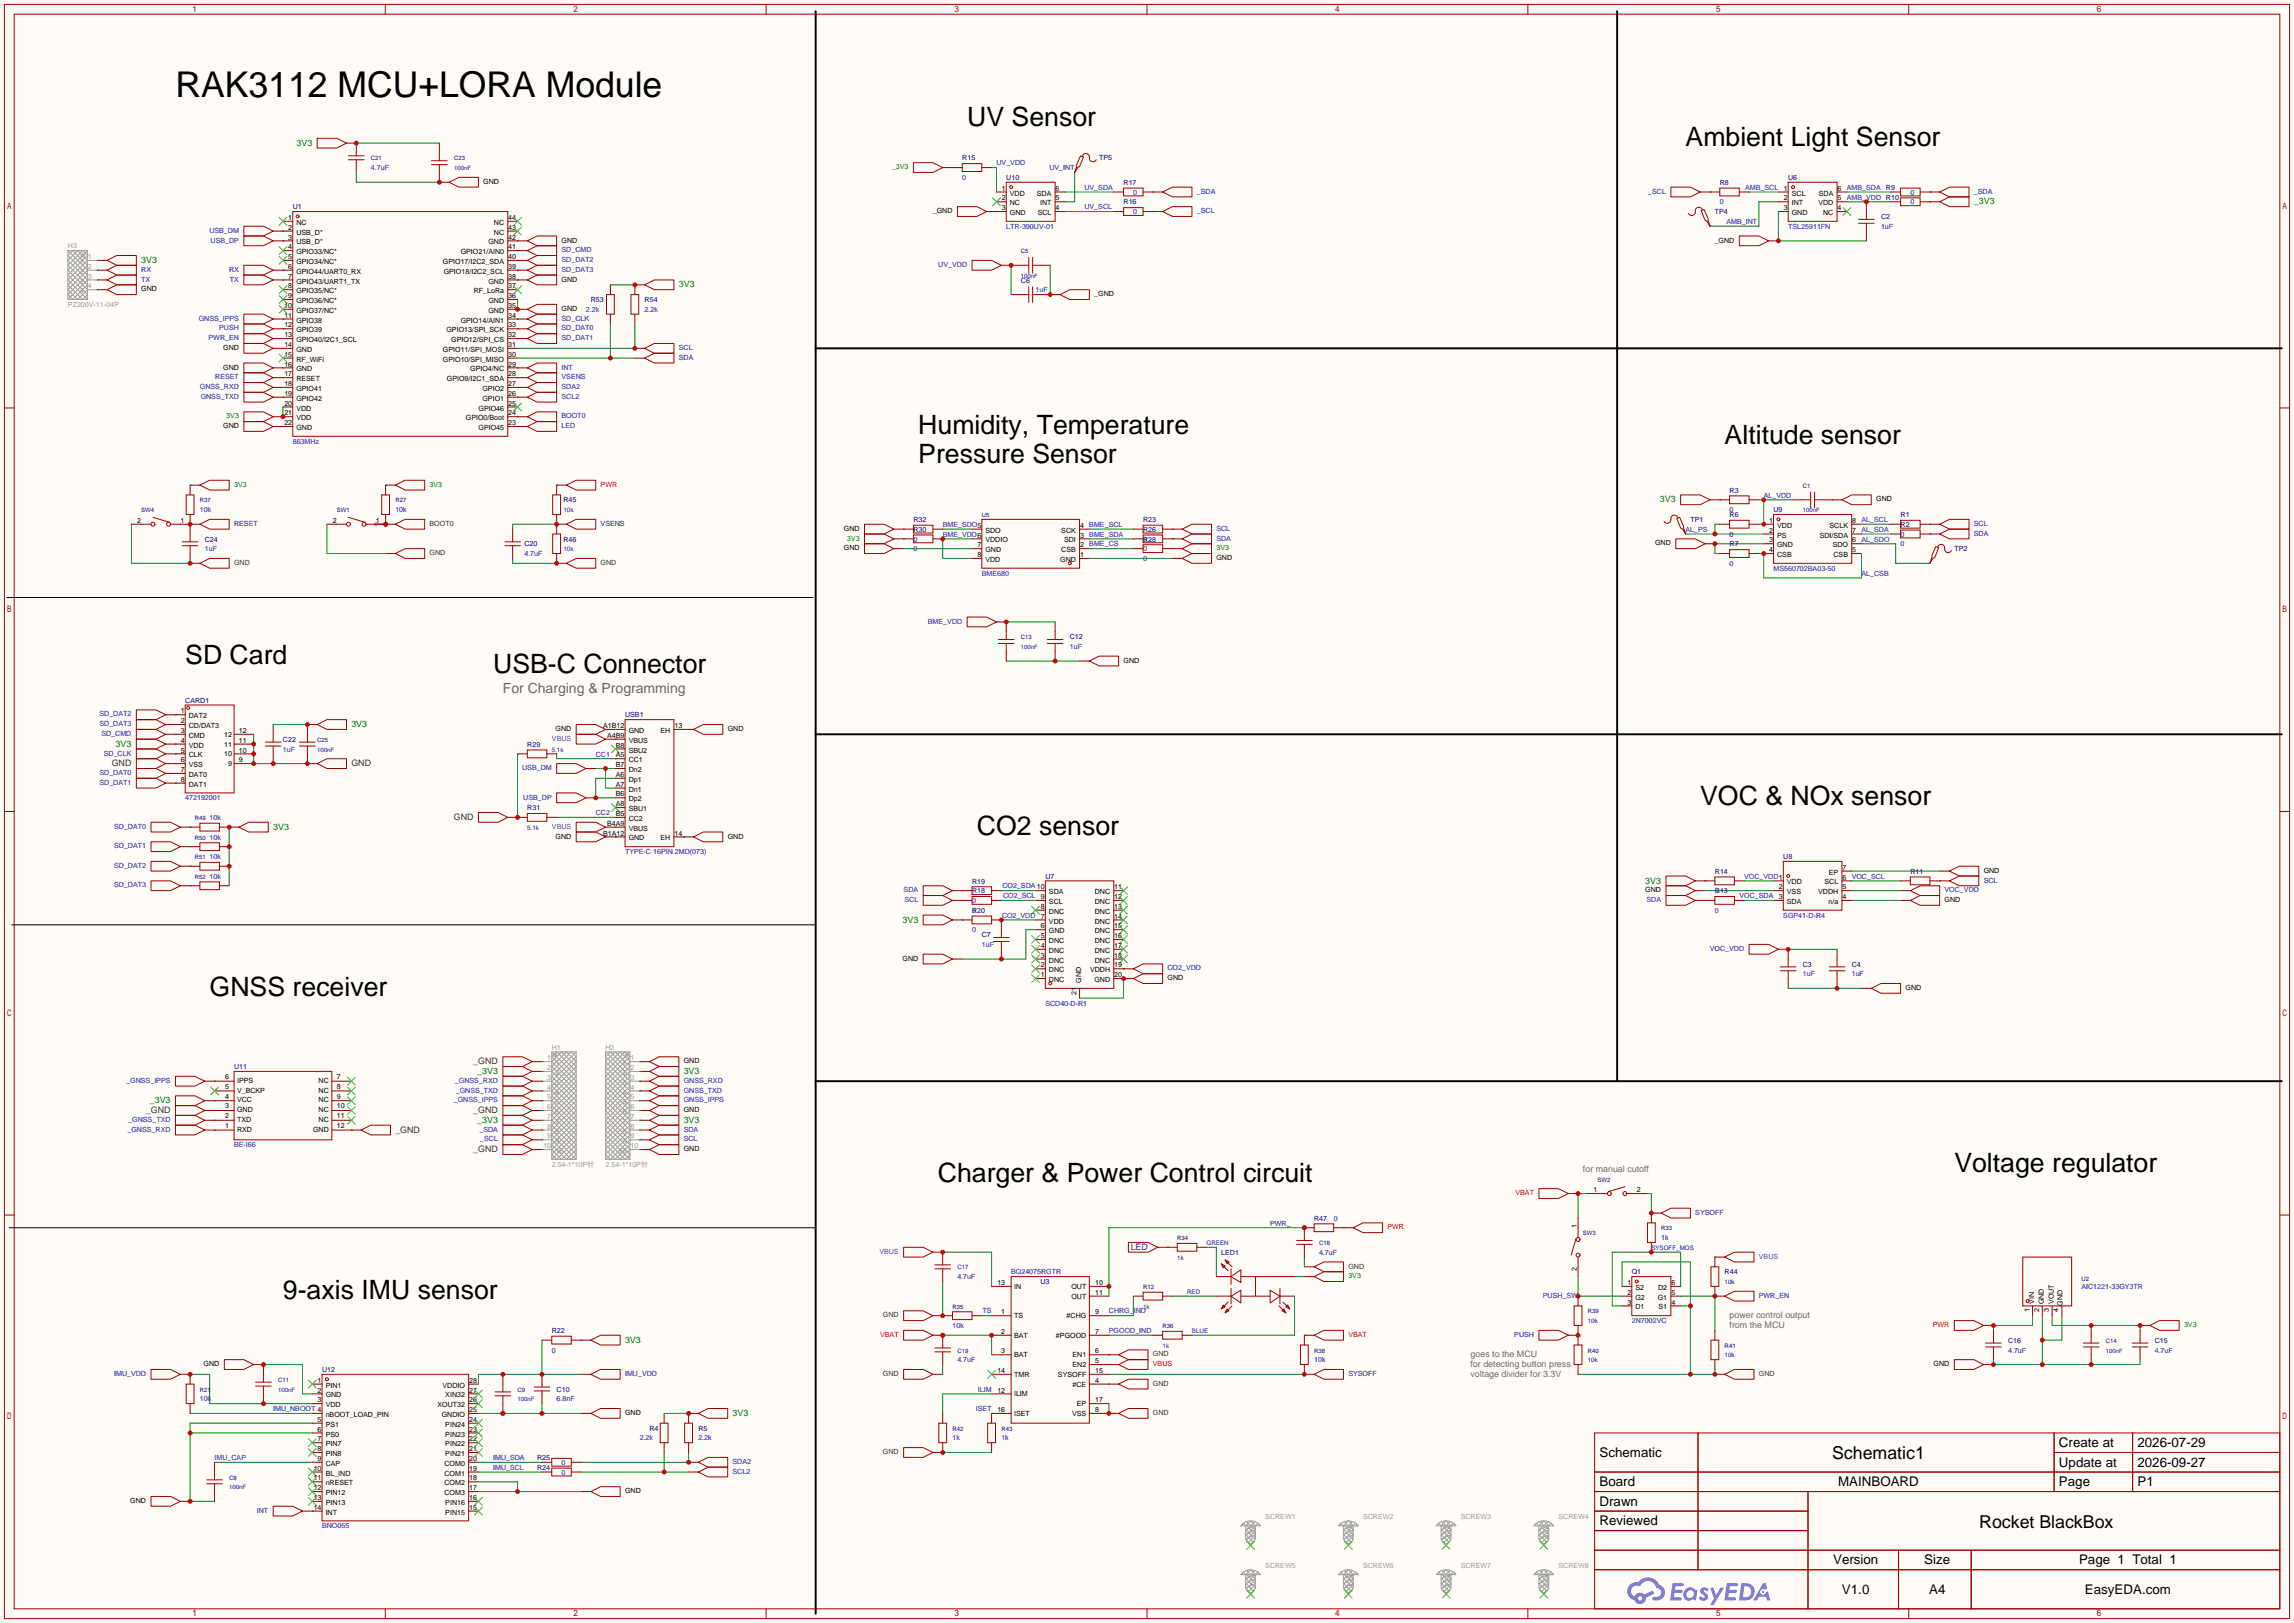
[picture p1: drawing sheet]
<svg xmlns="http://www.w3.org/2000/svg" width="596mm" height="422mm" viewBox="0 0 596 422" stroke-linecap="round" stroke-linejoin="round" font-family="sans-serif">
<defs><g id="words">
<text font-size="9.2" x="45.6" y="25.2">RAK3112 MCU+LORA Module</text>
<g font-size="6.9">
<text x="251.3" y="32.8">UV Sensor</text>
<text x="438" y="37.9">Ambient Light Sensor</text>
<text x="238.6" y="112.8">Humidity, Temperature</text>
<text x="448.2" y="115.4">Altitude sensor</text>
<text x="238.6" y="120.5">Pressure Sensor</text>
<text x="48.1" y="172.5">SD Card</text>
<text x="128.1" y="175.1">USB-C Connector</text>
<text x="441.8" y="209.4">VOC &amp; NOx sensor</text>
<text x="253.9" y="217">CO2 sensor</text>
<text x="54.5" y="258.9">GNSS receiver</text>
<text x="507.9" y="304.6">Voltage regulator</text>
<text x="243.7" y="307.1">Charger &amp; Power Control circuit</text>
<text x="73.5" y="337.6">9-axis IMU sensor</text>
</g>
<g font-size="4.6">
<text x="476.1" y="379.3">Schematic1</text>
<text x="514.3" y="397.1">Rocket BlackBox</text>
</g>
<text font-size="3.6" fill="#666" x="130.7" y="180.1">For Charging &amp; Programming</text>
<g font-size="3.5">
<text x="535.1" y="376.2">Create at</text>
<text x="555.5" y="376.2">2026-07-29</text>
<text x="415.7" y="378.7">Schematic</text>
<text x="535.1" y="381.3">Update at</text>
<text x="555.5" y="381.3">2026-09-27</text>
<text x="415.7" y="386.3">Board</text>
<text x="477.7" y="386.3">MAINBOARD</text>
<text x="535.1" y="386.3">Page</text>
<text x="555.5" y="386.3">P1</text>
<text x="415.7" y="391.4">Drawn</text>
<text x="415.7" y="396.5">Reviewed</text>
<text x="476.4" y="406.7">Version</text>
<text x="500.1" y="406.7">Size</text>
<text x="540.3" y="406.7">Page 1 Total 1</text>
<text x="478.7" y="414.3">V1.0</text>
<text x="501.3" y="414.3">A4</text>
<text x="541.8" y="414.3">EasyEDA.com</text>
</g>
<g font-size="2.3" fill="#060">
<text x="77" y="37.9">3V3</text>
<text x="513" y="53.1">_3V3</text>
<text x="36.7" y="68.4">3V3</text>
<text x="176.4" y="74.7">3V3</text>
<text x="431.4" y="130.6">3V3</text>
<text x="91.3" y="189">3V3</text>
<text x="30.1" y="194.1">3V3</text>
<text x="71" y="215.7">3V3</text>
<text x="427.6" y="229.7">3V3</text>
<text x="234.5" y="239.8">3V3</text>
<text x="124" y="279.2">_3V3</text>
<text x="177.7" y="279.2">3V3</text>
<text x="38.9" y="286.8">_3V3</text>
<text x="124" y="291.9">_3V3</text>
<text x="177.7" y="291.9">3V3</text>
<text x="162.4" y="349.1">3V3</text>
<text x="190.4" y="368.1">3V3</text>
</g>
<g font-size="2.3" fill="#333">
<text x="29" y="199.2">GND</text>
<text x="91.3" y="199.2">GND</text>
<text x="117.9" y="213.2">GND</text>
<text x="123" y="276.7">_GND</text>
<text x="37.9" y="289.4">_GND</text>
<text x="123" y="289.4">_GND</text>
<text x="102.7" y="294.4">_GND</text>
<text x="123" y="299.5">_GND</text>
</g>
<g font-size="2.3" fill="#666">
<text x="411.4" y="304.6">for manual cutoff</text>
<text x="449.5" y="342.7">power control output</text>
<text x="449.5" y="345.2">from the MCU</text>
<text x="382.1" y="352.9">goes to the MCU</text>
<text x="382.1" y="355.4">for detecting button press</text>
<text x="382.1" y="357.9">voltage divider for 3.3V</text>
</g>
<text font-size="2.3" fill="#00f" x="293.8" y="324.9">LED</text>
<g font-size="1.8" fill="#000080">
<text x="250.1" y="41.7">R15</text>
<text x="285.6" y="41.7">TP5</text>
<text x="261.5" y="46.8">U10</text>
<text x="464.7" y="46.8">U6</text>
<text x="292" y="53.1">R16</text>
<text x="292" y="48.1">R17</text>
<text x="446.9" y="48.1">R8</text>
<text x="490.1" y="49.3">R9</text>
<text x="76.1" y="54.4">U1</text>
<text x="445.6" y="55.7">TP4</text>
<text x="488.8" y="57">C2</text>
<text x="265.3" y="73.5">C6</text>
<text x="153.5" y="78.5">R53</text>
<text x="167.5" y="78.5">R54</text>
<text x="146.4" y="130.6">R45</text>
<text x="449.5" y="128.1">R3</text>
<text x="237.4" y="135.7">R32</text>
<text x="297.1" y="135.7">R23</text>
<text x="439.3" y="135.7">TP1</text>
<text x="449.5" y="134.4">R6</text>
<text x="460.9" y="133.2">U9</text>
<text x="493.9" y="134.4">R1</text>
<text x="493.9" y="137">R2</text>
<text x="53.2" y="140.8">C24</text>
<text x="136.3" y="142">C20</text>
<text x="146.4" y="140.8">R46</text>
<text x="237.4" y="138.2">R30</text>
<text x="297.1" y="138.2">R26</text>
<text x="297.1" y="140.8">R28</text>
<text x="449.5" y="142">R7</text>
<text x="507.9" y="143.3">TP2</text>
<text x="278" y="166.2">C12</text>
<text x="48.1" y="182.7">CARD1</text>
<text x="162.4" y="186.5">USB1</text>
<text x="73.5" y="192.8">C22</text>
<text x="137" y="194.1">R29</text>
<text x="137" y="210.6">R31</text>
<text x="445.6" y="227.1">R14</text>
<text x="463.4" y="223.3">U8</text>
<text x="496.4" y="227.1">R11</text>
<text x="252.6" y="232.2">R18</text>
<text x="252.6" y="229.7">R19</text>
<text x="271.7" y="228.4">U7</text>
<text x="445.6" y="232.2">R13</text>
<text x="252.6" y="237.3">R20</text>
<text x="255.1" y="243.6">C7</text>
<text x="468.5" y="251.3">C3</text>
<text x="481.2" y="251.3">C4</text>
<text x="60.8" y="277.9">U11</text>
<text x="341.5" y="317.3">R47</text>
<text x="317.4" y="326.2">LED1</text>
<text x="270.4" y="333.8">U3</text>
<text x="424.1" y="331.3">Q1</text>
<text x="448.2" y="331.3">R44</text>
<text x="143.4" y="346.5">R22</text>
<text x="521.8" y="349.1">C16</text>
<text x="559.9" y="349.1">C15</text>
<text x="83.7" y="356.7">U12</text>
<text x="144.7" y="361.8">C10</text>
<text x="168.8" y="371.9">R4</text>
<text x="181.5" y="371.9">R5</text>
<text x="139.6" y="382.1">R24</text>
<text x="139.6" y="379.5">R25</text>
</g>
<g font-size="1.8" fill="#00f">
<text x="96.4" y="44.3">4.7uF</text>
<text x="250.1" y="46.8">0</text>
<text x="259" y="43">UV_VDD</text>
<text x="272.7" y="44.3">UV_INT</text>
<text x="281.8" y="49.3">UV_SDA</text>
<text x="294.5" y="50.6">0</text>
<text x="311" y="50.3">_SDA</text>
<text x="428.3" y="50.3">_SCL</text>
<text x="446.9" y="53.1">0</text>
<text x="453.5" y="49.3">AMB_SCL</text>
<text x="479.9" y="49.3">AMB_SDA</text>
<text x="479.9" y="51.9">AMB_VDD R10</text>
<text x="496.4" y="50.6">0</text>
<text x="496.4" y="53.1">0</text>
<text x="513" y="50.3">_SDA</text>
<text x="261.5" y="59.5">LTR-390UV-01</text>
<text x="281.8" y="54.4">UV_SCL</text>
<text x="294.5" y="55.7">0</text>
<text x="311" y="55.4">_SCL</text>
<text x="448.6" y="58.2">AMB_INT</text>
<text x="464.7" y="59.5">TSL25911FN</text>
<text x="488.8" y="59.5">1uF</text>
<text x="54.4" y="60.5">USB_DM</text>
<text x="54.7" y="63">USB_DP</text>
<text x="145.9" y="65.6">SD_CMD</text>
<text x="36.7" y="70.7">RX</text>
<text x="59.5" y="70.7">RX</text>
<text x="145.9" y="70.7">SD_DAT3</text>
<text x="145.9" y="68.1">SD_DAT2</text>
<text x="243.8" y="69.4">UV_VDD</text>
<text x="36.7" y="73.2">TX</text>
<text x="59.7" y="73.2">TX</text>
<text x="269.1" y="76">1uF</text>
<text x="51.6" y="83.4">GNSS_IPPS</text>
<text x="145.9" y="83.4">SD_CLK</text>
<text x="152.3" y="81.1">2.2k</text>
<text x="167.5" y="81.1">2.2k</text>
<text x="54.2" y="88.4">PWR_EN</text>
<text x="57" y="85.9">PUSH</text>
<text x="145.9" y="88.4">SD_DAT1</text>
<text x="145.9" y="85.9">SD_DAT0</text>
<text x="176.4" y="91">SCL</text>
<text x="176.4" y="93.5">SDA</text>
<text x="51.9" y="101.1">GNSS_RXD</text>
<text x="55.9" y="98.6">RESET</text>
<text x="145.9" y="96.1">INT</text>
<text x="145.9" y="98.6">VSENS</text>
<text x="145.9" y="101.1">SDA2</text>
<text x="52.1" y="103.7">GNSS_TXD</text>
<text x="145.9" y="103.7">SCL2</text>
<text x="145.9" y="108.8">BOOT0</text>
<text x="145.9" y="111.3">LED</text>
<text x="76.1" y="115.4">863MHz</text>
<text x="458.3" y="129.3">AL_VDD</text>
<text x="51.9" y="133.2">10k</text>
<text x="60.8" y="136.7">RESET</text>
<text x="102.7" y="133.2">10k</text>
<text x="156.1" y="136.7">VSENS</text>
<text x="245" y="137">BME_SDO5</text>
<text x="283.1" y="137">BME_SCL</text>
<text x="316.1" y="138">SCL</text>
<text x="449.5" y="133.2">0</text>
<text x="483.7" y="135.7">AL_SCL</text>
<text x="513" y="136.7">SCL</text>
<text x="53.2" y="143.3">1uF</text>
<text x="237.4" y="143.3">0</text>
<text x="237.4" y="140.8">0</text>
<text x="245" y="139.5">BME_VDD6</text>
<text x="283.1" y="139.5">BME_SDA</text>
<text x="283.1" y="142">BME_CS</text>
<text x="297.1" y="140.8">0</text>
<text x="297.1" y="143.3">0</text>
<text x="316.1" y="140.5">SDA</text>
<text x="438" y="138.2">AL_PS</text>
<text x="449.5" y="139.5">0</text>
<text x="483.7" y="138.2">AL_SDA</text>
<text x="483.7" y="140.8">AL_SDO</text>
<text x="493.9" y="139.5">0</text>
<text x="493.9" y="142">0</text>
<text x="513" y="139.2">SDA</text>
<text x="136.3" y="144.6">4.7uF</text>
<text x="255.1" y="149.7">BME680</text>
<text x="297.1" y="145.9">0</text>
<text x="449.5" y="147.1">0</text>
<text x="460.9" y="148.4">MS560702BA03-50</text>
<text x="483.7" y="149.7">AL_CSB</text>
<text x="241.1" y="162.1">BME_VDD</text>
<text x="278" y="168.7">1uF</text>
<text x="25.8" y="186.2">SD_DAT2</text>
<text x="25.8" y="188.8">SD_DAT3</text>
<text x="26.4" y="191.3">SD_CMD</text>
<text x="27" y="196.4">SD_CLK</text>
<text x="73.5" y="195.4">1uF</text>
<text x="154.8" y="196.7">CC1</text>
<text x="25.8" y="201.5">SD_DAT0</text>
<text x="135.7" y="200.2">USB_DM</text>
<text x="25.8" y="204">SD_DAT1</text>
<text x="48.1" y="208.1">472192001</text>
<text x="136" y="207.8">USB_DP</text>
<text x="29.7" y="215.4">SD_DAT0</text>
<text x="54.5" y="213.2">10k</text>
<text x="154.8" y="211.9">CC2</text>
<text x="29.7" y="220.5">SD_DAT1</text>
<text x="54.5" y="218.2">10k</text>
<text x="29.7" y="225.6">SD_DAT2</text>
<text x="54.5" y="223.3">10k</text>
<text x="162.4" y="222.1">TYPE-C 16PIN 2MD(073)</text>
<text x="29.7" y="230.7">SD_DAT3</text>
<text x="54.5" y="228.4">10k</text>
<text x="234.8" y="232">SDA</text>
<text x="260.5" y="230.9">CO2_SDA 10</text>
<text x="260.7" y="233.5">CO2_SCL</text>
<text x="445.6" y="232.2">0</text>
<text x="452.1" y="233.5">VOC_SDA</text>
<text x="453.3" y="228.4">VOC_VDD1</text>
<text x="481.2" y="228.4">VOC_SCL</text>
<text x="505.3" y="232">VOC_VDD</text>
<text x="515.5" y="229.4">SCL</text>
<text x="235" y="234.5">SCL</text>
<text x="252.6" y="237.3">0</text>
<text x="252.6" y="234.8">0</text>
<text x="260.4" y="238.6">CO2_VDD</text>
<text x="427.9" y="234.5">SDA</text>
<text x="445.6" y="237.3">0</text>
<text x="463.4" y="238.6">SGP41-D-R4</text>
<text x="252.6" y="242.4">0</text>
<text x="255.1" y="246.2">1uF</text>
<text x="444.3" y="247.2">VOC_VDD</text>
<text x="303.4" y="252.3">CO2_VDD</text>
<text x="468.5" y="253.8">1uF</text>
<text x="481.2" y="253.8">1uF</text>
<text x="271.7" y="261.4">SCD40-D-R1</text>
<text x="32.8" y="281.5">_GNSS_IPPS</text>
<text x="118.2" y="281.5">_GNSS_RXD</text>
<text x="177.7" y="281.5">GNSS_RXD</text>
<text x="117.9" y="286.6">_GNSS_IPPS</text>
<text x="118.4" y="284">_GNSS_TXD</text>
<text x="177.7" y="284">GNSS_TXD</text>
<text x="177.7" y="286.6">GNSS_IPPS</text>
<text x="33.3" y="291.6">_GNSS_TXD</text>
<text x="33.1" y="294.2">_GNSS_RXD</text>
<text x="60.8" y="298.3">BE-I66</text>
<text x="124.6" y="294.2">_SDA</text>
<text x="124.8" y="296.7">_SCL</text>
<text x="177.7" y="294.2">SDA</text>
<text x="177.7" y="296.7">SCL</text>
<text x="346.6" y="317.3">0</text>
<text x="440.6" y="315.8">SYSOFF</text>
<text x="330.1" y="318.6">PWR_</text>
<text x="431.7" y="322.4">1k</text>
<text x="342.8" y="326.2">4.7uF</text>
<text x="248.8" y="332.5">4.7uF</text>
<text x="262.8" y="331.3">BQ24075RGTR</text>
<text x="540.9" y="335.1">AIC1221-33GY3TR</text>
<text x="255.3" y="341.4">TS</text>
<text x="288.2" y="341.4">CHRG_IND</text>
<text x="400.9" y="337.4">PUSH_SW</text>
<text x="457.1" y="337.4">PWR_EN</text>
<text x="247.5" y="345.2">10k</text>
<text x="288.2" y="346.5">PGOOD_IND</text>
<text x="393.5" y="347.5">PUSH</text>
<text x="424.1" y="344">2N7002VC</text>
<text x="143.4" y="351.6">0</text>
<text x="521.8" y="351.6">4.7uF</text>
<text x="559.9" y="351.6">4.7uF</text>
<text x="29.7" y="357.7">IMU_VDD</text>
<text x="162.4" y="357.7">IMU_VDD</text>
<text x="248.8" y="354.1">4.7uF</text>
<text x="341.5" y="354.1">10k</text>
<text x="350.4" y="357.7">SYSOFF</text>
<text x="51.9" y="364.3">10k</text>
<text x="144.7" y="364.3">6.8nF</text>
<text x="254.1" y="361.8">ILIM</text>
<text x="71" y="366.8">IMU_NBOOT 4</text>
<text x="253.6" y="366.8">ISET</text>
<text x="166.2" y="374.5">2.2k</text>
<text x="181.5" y="374.5">2.2k</text>
<text x="247.5" y="374.5">1k</text>
<text x="260.2" y="374.5">1k</text>
<text x="55.8" y="379.5">IMU_CAP</text>
<text x="128.1" y="382.1">IMU_SCL</text>
<text x="128.1" y="379.5">IMU_SDA</text>
<text x="145.9" y="383.3">0</text>
<text x="145.9" y="380.8">0</text>
<text x="190.4" y="383.1">SCL2</text>
<text x="190.4" y="380.5">SDA2</text>
<text x="66.7" y="393.2">INT</text>
<text x="83.7" y="397.3">BNO055</text>
</g>
<g font-size="1.8">
<text x="125.6" y="47.8">GND</text>
<text x="260.3" y="49.6">1</text>
<text x="260.3" y="52.1">2</text>
<text x="262.4" y="50.8">VDD</text>
<text x="262.4" y="53.4">NC</text>
<text x="269.5" y="50.8">SDA</text>
<text x="270.3" y="53.4">INT</text>
<text x="274.3" y="52.1">5</text>
<text x="274.3" y="49.6">6</text>
<text x="463.5" y="49.6">1</text>
<text x="463.5" y="52.1">2</text>
<text x="465.6" y="50.8">SCL</text>
<text x="465.6" y="53.4">INT</text>
<text x="472.6" y="53.4">VDD</text>
<text x="472.7" y="50.8">SDA</text>
<text x="477.5" y="52.1">5</text>
<text x="477.5" y="49.6">6</text>
<text x="74.9" y="57.2">1</text>
<text x="74.9" y="59.7">2</text>
<text x="77" y="58.5">NC</text>
<text x="128.3" y="58.5">NC</text>
<text x="132.1" y="59.7">43</text>
<text x="132.1" y="57.2">44</text>
<text x="242.4" y="55.4">_GND</text>
<text x="260.3" y="54.6">3</text>
<text x="262.4" y="55.9">GND</text>
<text x="269.7" y="55.9">SCL</text>
<text x="274.3" y="54.6">4</text>
<text x="463.5" y="54.6">3</text>
<text x="465.6" y="55.9">GND</text>
<text x="473.8" y="55.9">NC</text>
<text x="477.5" y="54.6">4</text>
<text x="74.9" y="62.3">3</text>
<text x="74.9" y="64.8">4</text>
<text x="77" y="61">USB_D*</text>
<text x="77" y="63.5">USB_D*</text>
<text x="126.9" y="63.5">GND</text>
<text x="128.3" y="61">NC</text>
<text x="132.1" y="64.8">41</text>
<text x="132.1" y="62.3">42</text>
<text x="145.9" y="63">GND</text>
<text x="445.6" y="63">_GND</text>
<text x="74.9" y="67.3">5</text>
<text x="74.9" y="69.9">6</text>
<text x="77" y="66.1">GPIO33/NC*</text>
<text x="77" y="68.6">GPIO34/NC*</text>
<text x="77" y="71.2">GPIO44/UART0_RX</text>
<text x="115.1" y="68.6">GPIO17/I2C2_SDA</text>
<text x="115.3" y="71.2">GPIO18/I2C2_SCL</text>
<text x="119.7" y="66.1">GPIO21/AIN0</text>
<text x="132.1" y="69.9">39</text>
<text x="132.1" y="67.3">40</text>
<text x="36.7" y="75.7">GND</text>
<text x="74.9" y="72.4">7</text>
<text x="74.9" y="75">8</text>
<text x="74.9" y="77.5">9</text>
<text x="77" y="73.7">GPIO43/UART1_TX</text>
<text x="77" y="76.2">GPIO35/NC*</text>
<text x="123.1" y="76.2">RF_LoRa</text>
<text x="126.9" y="73.7">GND</text>
<text x="132.1" y="77.5">36</text>
<text x="132.1" y="75">37</text>
<text x="132.1" y="72.4">38</text>
<text x="145.9" y="73.2">GND</text>
<text x="284.4" y="77">_GND</text>
<text x="73.9" y="80">10</text>
<text x="73.9" y="82.6">11</text>
<text x="77" y="78.8">GPIO36/NC*</text>
<text x="77" y="81.3">GPIO37/NC*</text>
<text x="77" y="83.9">GPIO38</text>
<text x="119.7" y="83.9">GPIO14/AIN1</text>
<text x="126.9" y="81.3">GND</text>
<text x="126.9" y="78.8">GND</text>
<text x="132.1" y="82.6">34</text>
<text x="132.1" y="80">35</text>
<text x="145.9" y="80.8">GND</text>
<text x="73.9" y="85.1">12</text>
<text x="73.9" y="87.7">13</text>
<text x="77" y="86.4">GPIO39</text>
<text x="77" y="88.9">GPIO40/I2C1_SCL</text>
<text x="116" y="86.4">GPIO13/SPI_SCK</text>
<text x="117.3" y="88.9">GPIO12/SPI_CS</text>
<text x="132.1" y="87.7">32</text>
<text x="132.1" y="85.1">33</text>
<text x="58" y="91">GND</text>
<text x="73.9" y="90.2">14</text>
<text x="73.9" y="92.7">15</text>
<text x="73.9" y="95.3">16</text>
<text x="77" y="91.5">GND</text>
<text x="77" y="94">RF_WiFi</text>
<text x="115.1" y="94">GPIO10/SPI_MISO</text>
<text x="115.1" y="91.5">GPIO11/SPI_MOSI</text>
<text x="132.1" y="95.3">29</text>
<text x="132.1" y="92.7">30</text>
<text x="132.1" y="90.2">31</text>
<text x="58" y="96.1">GND</text>
<text x="73.9" y="97.8">17</text>
<text x="73.9" y="100.4">18</text>
<text x="77" y="96.6">GND</text>
<text x="77" y="99.1">RESET</text>
<text x="77" y="101.6">GPIO41</text>
<text x="116.1" y="99.1">GPIO9/I2C1_SDA</text>
<text x="122.2" y="96.6">GPIO4/NC</text>
<text x="125.4" y="101.6">GPIO2</text>
<text x="132.1" y="100.4">27</text>
<text x="132.1" y="97.8">28</text>
<text x="73.9" y="102.9">19</text>
<text x="73.9" y="105.4">20</text>
<text x="73.9" y="108">21</text>
<text x="77" y="104.2">GPIO42</text>
<text x="77" y="106.7">VDD</text>
<text x="124.3" y="106.7">GPIO46</text>
<text x="125.4" y="104.2">GPIO1</text>
<text x="132.1" y="108">24</text>
<text x="132.1" y="105.4">25</text>
<text x="132.1" y="102.9">26</text>
<text x="58" y="111.3">GND</text>
<text x="73.9" y="110.5">22</text>
<text x="77" y="109.3">VDD</text>
<text x="77" y="111.8">GND</text>
<text x="121.1" y="109.3">GPIO0/Boot</text>
<text x="124.3" y="111.8">GPIO45</text>
<text x="132.1" y="110.5">23</text>
<text x="487.6" y="130.4">GND</text>
<text x="35.7" y="135.9">2</text>
<text x="46.9" y="135.9">1</text>
<text x="86.5" y="135.9">2</text>
<text x="97.7" y="135.9">1</text>
<text x="219.3" y="138">GND</text>
<text x="280.7" y="137.2">4</text>
<text x="459.7" y="135.9">1</text>
<text x="461.8" y="137.2">VDD</text>
<text x="475.4" y="137.2">SCLK</text>
<text x="481.3" y="135.9">8</text>
<text x="219.3" y="143.1">GND</text>
<text x="254" y="142.3">7</text>
<text x="256.1" y="143.5">GND</text>
<text x="256.1" y="141">VDDIO</text>
<text x="256.1" y="138.5">SDO</text>
<text x="275.8" y="138.5">SCK</text>
<text x="275.8" y="143.5">CSB</text>
<text x="276.5" y="141">SDI</text>
<text x="280.7" y="139.7">3</text>
<text x="280.7" y="142.3">2</text>
<text x="430.1" y="141.8">GND</text>
<text x="459.7" y="138.5">2</text>
<text x="459.7" y="141">3</text>
<text x="459.7" y="143.5">4</text>
<text x="461.8" y="139.7">PS</text>
<text x="461.8" y="142.3">GND</text>
<text x="472.9" y="139.7">SDI/SDA</text>
<text x="476.3" y="142.3">SDO</text>
<text x="481.3" y="143.5">5</text>
<text x="481.3" y="141">6</text>
<text x="481.3" y="138.5">7</text>
<text x="254" y="144.8">8</text>
<text x="256.1" y="146.1">VDD</text>
<text x="275.5" y="146.1">GND</text>
<text x="280.7" y="144.8">1</text>
<text x="316.1" y="145.6">GND</text>
<text x="461.8" y="144.8">CSB</text>
<text x="476.5" y="144.8">CSB</text>
<text x="292" y="172.3">GND</text>
<text x="47" y="185.5">1</text>
<text x="47" y="188">2</text>
<text x="47" y="190.5">3</text>
<text x="49.1" y="186.7">DAT2</text>
<text x="49.1" y="189.3">CD/DAT3</text>
<text x="49.1" y="191.8">CMD</text>
<text x="58.3" y="191.6">12</text>
<text x="62.1" y="190.5">12</text>
<text x="144.4" y="190">GND</text>
<text x="156.8" y="189.3">A1B12</text>
<text x="157.8" y="191.8">A4B9</text>
<text x="163.4" y="190.5">GND</text>
<text x="171.6" y="190.5">EH</text>
<text x="175.3" y="189.3">13</text>
<text x="189.1" y="190">GND</text>
<text x="47" y="193.1">4</text>
<text x="47" y="195.6">5</text>
<text x="49.1" y="194.3">VDD</text>
<text x="49.1" y="196.9">CLK</text>
<text x="58.3" y="196.6">10</text>
<text x="58.3" y="194.1">11</text>
<text x="62.1" y="195.6">10</text>
<text x="62.1" y="193.1">11</text>
<text x="160" y="194.3">B8</text>
<text x="160" y="196.9">A5</text>
<text x="163.4" y="193.1">VBUS</text>
<text x="163.4" y="195.6">SBU2</text>
<text x="47" y="198.2">6</text>
<text x="47" y="200.7">7</text>
<text x="47" y="203.2">8</text>
<text x="49.1" y="199.4">VSS</text>
<text x="49.1" y="202">DAT0</text>
<text x="59.3" y="199.2">9</text>
<text x="62.1" y="198.2">9</text>
<text x="160" y="199.4">B7</text>
<text x="160" y="202">A6</text>
<text x="163.4" y="198.2">CC1</text>
<text x="163.4" y="200.7">Dn2</text>
<text x="163.4" y="203.2">Dp1</text>
<text x="49.1" y="204.5">DAT1</text>
<text x="160" y="204.5">A7</text>
<text x="160" y="207">B6</text>
<text x="160" y="209.6">A8</text>
<text x="163.4" y="205.8">Dn1</text>
<text x="163.4" y="208.3">Dp2</text>
<text x="157.8" y="214.7">B4A9</text>
<text x="160" y="212.1">B5</text>
<text x="163.4" y="210.9">SBU1</text>
<text x="163.4" y="213.4">CC2</text>
<text x="163.4" y="215.9">VBUS</text>
<text x="144.4" y="218">GND</text>
<text x="156.8" y="217.2">B1A12</text>
<text x="163.4" y="218.5">GND</text>
<text x="171.6" y="218.5">EH</text>
<text x="175.3" y="217.2">14</text>
<text x="189.1" y="218">GND</text>
<text x="475.3" y="227.4">EP</text>
<text x="478.8" y="226.1">7</text>
<text x="515.5" y="226.9">GND</text>
<text x="270.5" y="233.7">9</text>
<text x="272.6" y="232.4">SDA</text>
<text x="284.5" y="232.4">DNC</text>
<text x="289.6" y="231.2">11</text>
<text x="289.6" y="233.7">12</text>
<text x="427.6" y="232">GND</text>
<text x="462.3" y="231.2">2</text>
<text x="462.3" y="233.7">3</text>
<text x="464.4" y="229.9">VDD</text>
<text x="464.4" y="232.4">VSS</text>
<text x="472.5" y="232.4">VDDH</text>
<text x="474.1" y="229.9">SCL</text>
<text x="478.8" y="233.7">4</text>
<text x="478.8" y="231.2">5</text>
<text x="478.8" y="228.6">6</text>
<text x="270.5" y="238.8">7</text>
<text x="270.5" y="236.3">8</text>
<text x="272.6" y="237.5">DNC</text>
<text x="272.6" y="235">SCL</text>
<text x="284.5" y="235">DNC</text>
<text x="284.5" y="237.5">DNC</text>
<text x="289.6" y="236.3">13</text>
<text x="289.6" y="238.8">14</text>
<text x="464.4" y="235">SDA</text>
<text x="475.2" y="235">n/a</text>
<text x="505.3" y="234.5">GND</text>
<text x="270.5" y="243.9">5</text>
<text x="270.5" y="241.3">6</text>
<text x="272.6" y="245.1">DNC</text>
<text x="272.6" y="242.6">GND</text>
<text x="272.6" y="240.1">VDD</text>
<text x="284.5" y="240.1">DNC</text>
<text x="284.5" y="242.6">DNC</text>
<text x="284.5" y="245.1">DNC</text>
<text x="289.6" y="241.3">15</text>
<text x="289.6" y="243.9">16</text>
<text x="234.5" y="249.7">GND</text>
<text x="270.5" y="251.5">2</text>
<text x="270.5" y="249">3</text>
<text x="270.5" y="246.4">4</text>
<text x="272.6" y="250.2">DNC</text>
<text x="272.6" y="247.7">DNC</text>
<text x="284.5" y="247.7">DNC</text>
<text x="284.5" y="250.2">DNC</text>
<text x="289.6" y="246.4">17</text>
<text x="289.6" y="249">18</text>
<text x="289.6" y="251.5">19</text>
<text x="270.5" y="254">1</text>
<text x="272.6" y="255.3">DNC</text>
<text x="272.6" y="252.8">DNC</text>
<text x="281" y="255.5" transform="rotate(-90 281 255.5)">GND</text>
<text x="283.3" y="252.8">VDDH</text>
<text x="284.4" y="255.3">GND</text>
<text x="289.6" y="254">20</text>
<text x="303.4" y="254.8">GND</text>
<text x="495.2" y="257.4">GND</text>
<text x="279.7" y="258.6" transform="rotate(-90 279.7 258.6)">21</text>
<text x="58.5" y="280.5">6</text>
<text x="61.6" y="281.5">IPPS</text>
<text x="82.8" y="281.5">NC</text>
<text x="87.5" y="280.5">7</text>
<text x="177.7" y="276.4">GND</text>
<text x="58.5" y="285.6">4</text>
<text x="58.5" y="283">5</text>
<text x="61.6" y="286.6">VCC</text>
<text x="61.6" y="284">V_BCKP</text>
<text x="82.8" y="284">NC</text>
<text x="82.8" y="286.6">NC</text>
<text x="87.5" y="283">8</text>
<text x="87.5" y="285.6">9</text>
<text x="58.5" y="293.2">1</text>
<text x="58.5" y="290.6">2</text>
<text x="58.5" y="288.1">3</text>
<text x="61.6" y="291.6">TXD</text>
<text x="61.6" y="289.1">GND</text>
<text x="82.8" y="289.1">NC</text>
<text x="82.8" y="291.6">NC</text>
<text x="87.5" y="288.1">10</text>
<text x="87.5" y="290.6">11</text>
<text x="87.5" y="293.2">12</text>
<text x="177.7" y="289.1">GND</text>
<text x="61.6" y="294.2">RXD</text>
<text x="81.4" y="294.2">GND</text>
<text x="177.7" y="299.3">GND</text>
<text x="414.1" y="309.9">1</text>
<text x="425.3" y="309.9">2</text>
<text x="409.7" y="319.2" transform="rotate(-90 409.7 319.2)">1</text>
<text x="259.2" y="334">13</text>
<text x="263.5" y="335.1">IN</text>
<text x="278.4" y="335.1">OUT</text>
<text x="284.6" y="334">10</text>
<text x="409.7" y="330.3" transform="rotate(-90 409.7 330.3)">2</text>
<text x="422.9" y="334">1</text>
<text x="425" y="335.3">S2</text>
<text x="430.9" y="335.3">D2</text>
<text x="434.3" y="334">6</text>
<text x="260.2" y="341.7">1</text>
<text x="278.4" y="337.6">OUT</text>
<text x="284.6" y="341.7">9</text>
<text x="284.6" y="336.6">11</text>
<text x="422.9" y="339.1">3</text>
<text x="422.9" y="336.6">2</text>
<text x="425" y="340.4">D1</text>
<text x="425" y="337.9">G2</text>
<text x="430.8" y="337.9">G1</text>
<text x="431" y="340.4">S1</text>
<text x="434.3" y="336.6">5</text>
<text x="434.3" y="339.1">4</text>
<text x="527.4" y="341.1" transform="rotate(-90 527.4 341.1)">1</text>
<text x="528.6" y="339" transform="rotate(-90 528.6 339)">VIN</text>
<text x="529.9" y="341.1" transform="rotate(-90 529.9 341.1)">2</text>
<text x="531.2" y="339" transform="rotate(-90 531.2 339)">GND</text>
<text x="532.4" y="341.1" transform="rotate(-90 532.4 341.1)">3</text>
<text x="533.7" y="339" transform="rotate(-90 533.7 339)">VOUT</text>
<text x="535" y="341" transform="rotate(-90 535 341)">4</text>
<text x="536" y="339.4" transform="rotate(-90 536 339.4)">GND</text>
<text x="260.2" y="346.7">2</text>
<text x="263.5" y="342.7">TS</text>
<text x="263.5" y="347.8">BAT</text>
<text x="274.4" y="347.8">#PGOOD</text>
<text x="277.2" y="342.7">#CHG</text>
<text x="284.6" y="346.7">7</text>
<text x="260.2" y="351.8">3</text>
<text x="263.5" y="352.8">BAT</text>
<text x="278.7" y="352.8">EN1</text>
<text x="284.6" y="351.8">6</text>
<text x="52.9" y="355.1">GND</text>
<text x="82.5" y="359.4">1</text>
<text x="121.9" y="359.4">28</text>
<text x="259.2" y="356.9">14</text>
<text x="263.5" y="357.9">TMR</text>
<text x="274.9" y="357.9">SYSOFF</text>
<text x="278.7" y="355.4">EN2</text>
<text x="284.6" y="359.4">4</text>
<text x="284.6" y="354.4">5</text>
<text x="284.6" y="356.9">15</text>
<text x="502.5" y="355.1">GND</text>
<text x="82.5" y="362">2</text>
<text x="82.5" y="364.5">3</text>
<text x="84.6" y="360.7">PIN1</text>
<text x="84.6" y="363.3">GND</text>
<text x="84.6" y="365.8">VDD</text>
<text x="113.7" y="365.8">XOUT32</text>
<text x="115" y="360.7">VDDIO</text>
<text x="115.7" y="363.3">XIN32</text>
<text x="121.9" y="364.5">26</text>
<text x="121.9" y="362">27</text>
<text x="259.2" y="362">12</text>
<text x="263.5" y="363">ILIM</text>
<text x="278.7" y="360.5">#CE</text>
<text x="279.9" y="365.5">EP</text>
<text x="284.6" y="364.5">17</text>
<text x="82.5" y="369.6">5</text>
<text x="84.6" y="368.3">nBOOT_LOAD_PIN</text>
<text x="84.6" y="370.9">PS1</text>
<text x="114.8" y="368.3">GNDIO</text>
<text x="115.7" y="370.9">PIN24</text>
<text x="121.9" y="369.6">24</text>
<text x="121.9" y="367.1">25</text>
<text x="162.4" y="367.8">GND</text>
<text x="259.2" y="367.1">16</text>
<text x="263.5" y="368.1">ISET</text>
<text x="278.6" y="368.1">VSS</text>
<text x="284.6" y="367.1">8</text>
<text x="82.5" y="372.1">6</text>
<text x="82.5" y="374.7">7</text>
<text x="82.5" y="377.2">8</text>
<text x="84.6" y="373.4">PS0</text>
<text x="84.6" y="376">PIN7</text>
<text x="115.7" y="376">PIN22</text>
<text x="115.7" y="373.4">PIN23</text>
<text x="121.9" y="377.2">21</text>
<text x="121.9" y="374.7">22</text>
<text x="121.9" y="372.1">23</text>
<text x="81.5" y="382.3">10</text>
<text x="82.5" y="379.8">9</text>
<text x="84.6" y="378.5">PIN8</text>
<text x="84.6" y="381">CAP</text>
<text x="84.6" y="383.6">BL_IND</text>
<text x="115.5" y="383.6">COM1</text>
<text x="115.5" y="381">COM0</text>
<text x="115.7" y="378.5">PIN21</text>
<text x="121.9" y="382.3">19</text>
<text x="121.9" y="379.8">20</text>
<text x="81.5" y="384.8">11</text>
<text x="81.5" y="387.4">12</text>
<text x="81.5" y="389.9">13</text>
<text x="84.6" y="386.1">nRESET</text>
<text x="84.6" y="388.7">PIN12</text>
<text x="115.5" y="388.7">COM3</text>
<text x="115.5" y="386.1">COM2</text>
<text x="121.9" y="389.9">16</text>
<text x="121.9" y="387.4">17</text>
<text x="121.9" y="384.8">18</text>
<text x="162.4" y="388.2">GND</text>
<text x="33.9" y="390.7">GND</text>
<text x="81.5" y="392.5">14</text>
<text x="84.6" y="391.2">PIN13</text>
<text x="84.6" y="393.7">INT</text>
<text x="115.7" y="393.7">PIN15</text>
<text x="115.7" y="391.2">PIN16</text>
<text x="121.9" y="392.5">15</text>
</g>
<g font-size="1.8" fill="#060">
<text x="231.8" y="44">_3V3</text>
<text x="58.8" y="108.8">3V3</text>
<text x="60.8" y="126.5">3V3</text>
<text x="111.6" y="126.5">3V3</text>
<text x="220.1" y="140.5">3V3</text>
<text x="316.1" y="143.1">3V3</text>
<text x="350.4" y="332.3">3V3</text>
<text x="567.6" y="345">3V3</text>
</g>
<g font-size="1.8" fill="#999">
<text x="17.7" y="64.6">H3</text>
<text x="20.8" y="68.6">1</text>
<text x="20.8" y="71.2">2</text>
<text x="22.9" y="67.3">1</text>
<text x="22.9" y="69.9">2</text>
<text x="20.8" y="73.7">3</text>
<text x="20.8" y="76.2">4</text>
<text x="22.9" y="72.4">3</text>
<text x="22.9" y="75">4</text>
<text x="17.7" y="79.8">PZ200V-11-04P</text>
<text x="142.2" y="275.6">1</text>
<text x="143.4" y="272.9">H1</text>
<text x="157.4" y="272.9">H2</text>
<text x="163.8" y="275.6">1</text>
<text x="142.2" y="278.2">2</text>
<text x="142.2" y="280.7">3</text>
<text x="144.3" y="276.9">1</text>
<text x="144.3" y="279.4">2</text>
<text x="144.3" y="282">3</text>
<text x="161.7" y="276.9">1</text>
<text x="161.7" y="279.4">2</text>
<text x="161.7" y="282">3</text>
<text x="163.8" y="278.2">2</text>
<text x="163.8" y="280.7">3</text>
<text x="142.2" y="283.2">4</text>
<text x="142.2" y="285.8">5</text>
<text x="144.3" y="284.5">4</text>
<text x="144.3" y="287.1">5</text>
<text x="161.7" y="284.5">4</text>
<text x="161.7" y="287.1">5</text>
<text x="163.8" y="283.2">4</text>
<text x="163.8" y="285.8">5</text>
<text x="142.2" y="288.3">6</text>
<text x="142.2" y="290.9">7</text>
<text x="142.2" y="293.4">8</text>
<text x="144.3" y="289.6">6</text>
<text x="144.3" y="292.1">7</text>
<text x="161.7" y="289.6">6</text>
<text x="161.7" y="292.1">7</text>
<text x="163.8" y="288.3">6</text>
<text x="163.8" y="290.9">7</text>
<text x="163.8" y="293.4">8</text>
<text x="141.2" y="298.5">10</text>
<text x="142.2" y="295.9">9</text>
<text x="144.3" y="294.7">8</text>
<text x="144.3" y="297.2">9</text>
<text x="144.3" y="299.8">10</text>
<text x="160.7" y="299.8">10</text>
<text x="161.7" y="294.7">8</text>
<text x="161.7" y="297.2">9</text>
<text x="163.8" y="295.9">9</text>
<text x="163.8" y="298.5">10</text>
<text x="143.4" y="303.3">2.54-1*10P针</text>
<text x="157.4" y="303.3">2.54-1*10P针</text>
<text x="328.8" y="394.8">SCREW1</text>
<text x="354.2" y="394.8">SCREW2</text>
<text x="379.6" y="394.8">SCREW3</text>
<text x="405" y="394.8">SCREW4</text>
<text x="328.8" y="407.5">SCREW5</text>
<text x="354.2" y="407.5">SCREW6</text>
<text x="379.6" y="407.5">SCREW7</text>
<text x="405" y="407.5">SCREW8</text>
</g>
<g font-size="1.8" fill="#f00">
<text x="156.1" y="126.5">PWR</text>
<text x="393.8" y="310.7">VBAT</text>
<text x="360.6" y="319.6">PWR</text>
<text x="228.7" y="347.5">VBAT</text>
<text x="350.4" y="347.5">VBAT</text>
<text x="502.3" y="345">PWR</text>
<text x="299.6" y="355.1">VBUS</text>
</g>
<g font-size="1.8" fill="#333">
<text x="111.6" y="136.7">BOOT0</text>
<text x="60.8" y="146.9">GND</text>
<text x="111.6" y="144.3">GND</text>
<text x="156.1" y="146.9">GND</text>
<text x="350.4" y="329.7">GND</text>
<text x="229.4" y="342.4">GND</text>
<text x="299.6" y="352.6">GND</text>
<text x="229.4" y="357.7">GND</text>
<text x="457.1" y="357.7">GND</text>
<text x="299.6" y="360.2">GND</text>
<text x="299.6" y="367.8">GND</text>
<text x="229.4" y="378">GND</text>
</g>
<g font-size="1.8" fill="#90f">
<text x="143.4" y="192.6">VBUS</text>
<text x="143.4" y="215.4">VBUS</text>
<text x="228.5" y="325.9">VBUS</text>
<text x="457.1" y="327.2">VBUS</text>
</g>
<g font-size="1.6" fill="#000080">
<text x="96.4" y="41.7">C21</text>
<text x="118" y="41.7">C23</text>
<text x="265.3" y="65.8">C5</text>
<text x="51.9" y="130.6">R37</text>
<text x="102.7" y="130.6">R27</text>
<text x="468.5" y="126.8">C1</text>
<text x="36.7" y="133.2">SW4</text>
<text x="87.5" y="133.2">SW1</text>
<text x="255.1" y="134.4">U5</text>
<text x="265.3" y="166.2">C13</text>
<text x="82.4" y="192.8">C25</text>
<text x="50.7" y="213.2">R49</text>
<text x="50.7" y="218.2">R50</text>
<text x="50.7" y="223.3">R51</text>
<text x="50.7" y="228.4">R52</text>
<text x="415.2" y="307.1">SW2</text>
<text x="305.9" y="322.4">R34</text>
<text x="342.8" y="323.7">C18</text>
<text x="411.4" y="321.1">SW3</text>
<text x="431.7" y="319.8">R33</text>
<text x="248.8" y="330">C17</text>
<text x="297.1" y="335.1">R12</text>
<text x="540.9" y="333.1">U2</text>
<text x="247.5" y="340.2">R35</text>
<text x="412.6" y="341.4">R39</text>
<text x="302.1" y="345.2">R36</text>
<text x="248.8" y="351.6">C19</text>
<text x="341.5" y="351.6">R38</text>
<text x="412.6" y="351.6">R40</text>
<text x="448.2" y="350.3">R41</text>
<text x="547.2" y="349.1">C14</text>
<text x="72.3" y="359.2">C11</text>
<text x="51.9" y="361.8">R21</text>
<text x="134.5" y="361.8">C9</text>
<text x="247.5" y="371.9">R42</text>
<text x="260.2" y="371.9">R43</text>
<text x="59.6" y="384.6">C8</text>
</g>
<g font-size="1.6" fill="#00f">
<text x="118" y="44.3">100nF</text>
<text x="265.3" y="72.2">100nF</text>
<text x="146.4" y="133.2">10k</text>
<text x="468.5" y="133.2">100nF</text>
<text x="146.4" y="143.3">10k</text>
<text x="265.3" y="168.7">100nF</text>
<text x="82.4" y="195.4">100nF</text>
<text x="143.4" y="195.4">5.1k</text>
<text x="137" y="215.7">5.1k</text>
<text x="313.6" y="323.7">GREEN</text>
<text x="305.9" y="327.5">1k</text>
<text x="429.1" y="324.9">SYSOFF_MOS</text>
<text x="448.2" y="333.8">10k</text>
<text x="297.1" y="340.2">1k</text>
<text x="308.5" y="336.4">RED</text>
<text x="309.8" y="346.5">BLUE</text>
<text x="412.6" y="344">10k</text>
<text x="302.1" y="350.3">1k</text>
<text x="448.2" y="352.9">10k</text>
<text x="547.2" y="351.6">100nF</text>
<text x="412.6" y="354.1">10k</text>
<text x="72.3" y="361.8">100nF</text>
<text x="134.5" y="364.3">100nF</text>
<text x="59.6" y="387.2">100nF</text>
</g>
</g></defs>
<path d="M0 0h596.1v421.9h-596.1z" fill="#fffcf7"/>
<g fill="none" stroke="#a10000" stroke-width=".26">
<path d="M1.1 1.1h593.9v419.7h-593.9zM3.7 3.7h588.8v414.5h-588.8zM100.1 1.1v2.6M199.1 1.1v2.6M298.1 1.1v2.6M397 1.1v2.6M496 1.1v2.6M1.1 106h2.6M592.5 106h2.5M1.1 210.9h2.6M592.5 210.9h2.5M1.1 315.8h2.6"/>
<path d="M592.5 315.8h2.5M414.4 372.5h178.1v45.7h-178.1zM441.3 372.5v35.6M533.8 372.5v15.2M533.8 377.6h58.7M554.2 372.5v15.2M414.4 382.7h178.1M414.4 387.7h178.1M414.4 392.8h55.4M414.4 397.9h55.4M469.8 387.7v30.5M100.1 418.2v2.6"/>
<path d="M199.1 418.2v2.6M298.1 418.2v2.6M397 418.2v2.6M414.4 403h178.1M414.4 408.1h178.1M493.4 403v15.2M496 418.2v2.6M512.2 403v15.2"/>
</g>
<g fill="#5487ff">
<path d="M442.1 412.9a1.3 1.3 0 0 1 1.9 .3l-.4 .6a.47 .47 0 0 0-.4-.5 .47 .47 0 0 0-.5 .3l.1 .2a1.28 1.28 0 0 1 .8 2 1.53 1.53 0 0 1-2.2-.3l.5-.6 .8 .5a.31 .31 0 0 0 .4-.3 .31 .31 0 0 0-.3-.4 1.12 1.12 0 0 1-.7-1.8z"/>
<path d="M444.4 412.7h.9l.6 2 1.2-2h.9l-2.7 4.5h-.9l1-1.6z"/>
<path d="M434.6 411.5h2.6a.4 .4 0 0 1 .4 .4 .4 .4 0 0 1-.4 .4h-1.8l-.1 1h1.6l.3 .2a.4 .4 0 0 1-.4 .6h-1.6l-.2 1.1h1.6a.39 .39 0 0 1 .4 .4 .39 .39 0 0 1-.4 .4h-2.6z"/>
<path d="M448.7 411.5h2.6a.4 .4 0 0 1 .4 .4 .4 .4 0 0 1-.4 .4h-1.8l-.1 1h1.6l.3 .2a.4 .4 0 0 1-.3 .6h-1.7l-.2 1.1h1.6a.39 .39 0 0 1 .4 .4 .39 .39 0 0 1-.4 .4h-2.6z"/>
<path d="M458.1 411.6h.8l.3 1.3-.6 .3a.75 .75 0 0 0-1.1 .3 .75 .75 0 0 0 .5 1.1 .75 .75 0 0 0 .9-.7l.5-.3 .6 2.4h-.8l-.3-.9h-1.8l-.5 .9h-1z"/>
<path d="M452.5 411.5l-.6 4.5h1.5a2.27 2.27 0 0 0 2.6-2.3 2.27 2.27 0 0 0-2.7-2.2zM453.3 412.3a1.5 1.5 0 0 1 1.8 1.6 1.5 1.5 0 0 1-1.9 1.3h-.3z"/>
<path d="M438 413.2a1.6 1.6 0 0 0-.4 2.3 1.6 1.6 0 0 0 2.4 .2l.7 .3 .3-2.5-.1-.2-.5-.1a1.58 1.58 0 0 0-2.4 0zM438.6 413.7a.99 .99 0 0 1 1.6 .6 .99 .99 0 0 1-1.3 1.1 .98 .98 0 0 1-.3-1.7z"/>
<path d="M423.6 411.9a2.37 2.37 0 0 0 1.1 4.1 1.54 1.54 0 0 0 1.8 .9 1.54 1.54 0 0 0 1.2-1.5l2.2-1.1-.5-.8-2 1a1.57 1.57 0 0 0-2.7 .5 1.5 1.5 0 0 1-.7-2.1 1.5 1.5 0 0 1 2.2-.5 2.27 2.27 0 0 1 2.3-1.4 2.27 2.27 0 0 1 2 1.8 1.16 1.16 0 0 1 1.2 1.1 1.16 1.16 0 0 1-1.1 1.2h-.7a.47 .47 0 0 0-.5 .4 .47 .47 0 0 0 .4 .5 2.14 2.14 0 0 0 2.7-1.3 2.14 2.14 0 0 0-1.3-2.7 3.2 3.2 0 0 0-5.5-.7l-1.1 .1zM425.6 415.5a.6 .6 0 0 1 1.2 0 .6 .6 0 0 1-1.2 0z"/>
<circle cx="458.2" cy="413.8" r=".28"/>
</g>
<g fill="none" stroke="#a10000" stroke-width=".26">
<path d="M63.4 58.8h5.1l2.5 1.3-2.5 1.2h-5.1zM116.7 47.4l2.6-1.3h5v2.5h-5zM248.8 53.7h5.1l2.5 1.3-2.5 1.3h-5.1zM261.5 47.4h12.7v10.1h-12.7zM464.7 47.4h12.7v10.1h-12.7zM27.8 75.3l2.6-1.3h5v2.6h-5zM27.8 72.8l2.6-1.3h5v2.5h-5zM27.8 70.2l2.6-1.2h5v2.5h-5zM63.4 71.5h5.1l2.5 1.3-2.5 1.2h-5.1zM63.4 69h5.1l2.5 1.2-2.5 1.3h-5.1zM63.4 61.3h5.1l2.5 1.3-2.5 1.3h-5.1zM137 72.8l2.6-1.3h5.1v2.5h-5.1z"/>
<path d="M137 62.6l2.6-1.3h5.1v2.6h-5.1zM275.5 76.6l2.5-1.3h5.1v2.6h-5.1zM452 61.3h5.1l2.5 1.3-2.5 1.3h-5.1zM63.4 89.3h5.1l2.5 1.3-2.5 1.2h-5.1zM63.4 94.4h5.1l2.5 1.2-2.5 1.3h-5.1zM63.4 96.9h5.1l2.5 1.3-2.5 1.2h-5.1zM137 80.4l2.6-1.3h5.1v2.6h-5.1zM63.4 109.6h5.1l2.5 1.3-2.5 1.2h-5.1zM137 108.3l2.6-1.2h5.1v2.5h-5.1zM51.9 136.3l2.6-1.3h5.1v2.5h-5.1zM224.7 136.3h5l2.6 1.2-2.6 1.3h-5zM255.1 135h25.4v12.7h-25.4z"/>
<path d="M460.9 133.7h20.3v12.7h-20.3zM478.7 129.9l2.5-1.2h5.1v2.5h-5.1zM224.7 141.4h5l2.6 1.2-2.6 1.3h-5zM307.2 145.2l2.6-1.3h5v2.5h-5zM435.5 140.1h5.1l2.5 1.3-2.5 1.2h-5.1zM283.1 171.8l2.5-1.2h5.1v2.5h-5.1zM144.7 198.5h5l2.6 1.3-2.6 1.2h-5zM149.7 190.9h5.1l2.6 1.3-2.6 1.2h-5.1zM149.7 188.3h5.1l2.6 1.3-2.6 1.3h-5.1zM162.4 187.1h12.7v33h-12.7zM180.2 189.6l2.6-1.3h5v2.6h-5zM144.7 206.1h5l2.6 1.3-2.6 1.3h-5z"/>
<path d="M149.7 213.7h5.1l2.6 1.3-2.6 1.3h-5.1zM149.7 216.3h5.1l2.6 1.3-2.6 1.2h-5.1zM180.2 217.6l2.6-1.3h5v2.5h-5zM271.7 229h17.7v27.9h-17.7zM432.9 230.3h5.1l2.6 1.2-2.6 1.3h-5.1zM463.4 223.9h15.3v12.7h-15.3zM496.4 234.1l2.6-1.3h5.1v2.5h-5.1zM506.6 226.4l2.5-1.2h5.1v2.5h-5.1zM239.9 248h5.1l2.5 1.3-2.5 1.3h-5.1zM294.5 254.4l2.6-1.3h5v2.6h-5zM486.3 256.9l2.5-1.2h5.1v2.5h-5.1zM168.8 276l2.5-1.3h5.1v2.5h-5.1z"/>
<path d="M168.8 298.8l2.5-1.2h5.1v2.5h-5.1zM168.8 288.7l2.5-1.3h5.1v2.5h-5.1zM234.8 324.2h5.1l2.5 1.3-2.5 1.3h-5.1zM448.2 326.8l2.5-1.3h5.1v2.5h-5.1zM58.3 353.4h5.1l2.5 1.3-2.5 1.3h-5.1zM83.7 357.3h38.1v38.1h-38.1zM507.9 353.4h5.1l2.5 1.3-2.5 1.3h-5.1zM153.5 367.4l2.6-1.3h5.1v2.6h-5.1zM39.2 389h5.1l2.6 1.3-2.6 1.2h-5.1zM153.5 387.7l2.6-1.2h5.1v2.5h-5.1z"/>
<circle cx="262.8" cy="48.6" r=".38"/>
<circle cx="466" cy="48.6" r=".38"/>
<circle cx="462.2" cy="135" r=".38"/>
<circle cx="278" cy="146.4" r=".38"/>
<circle cx="464.7" cy="227.7" r=".38"/>
<circle cx="272.9" cy="255.7" r=".38"/>
<circle cx="85" cy="358.5" r=".38"/>
</g>
<g fill="none" stroke="#870000" stroke-width=".26">
<path d="M114.2 47.4h2.5M256.4 55h5.1M259 49.9h2.5M259 52.5h2.5M274.2 49.9h2.5M274.2 52.5h2.5M274.2 55h2.5M462.2 49.9h2.5M462.2 52.5h2.5M462.2 55h2.5M477.4 49.9h2.5M477.4 52.5h2.5"/>
<path d="M477.4 55h2.5M25.3 72.8h2.5M25.3 75.3h2.5M25.3 70.2h2.5M71 72.8h2.5M71 62.6h2.5M71 60.1h2.5M71 70.2h2.5M134.5 72.8h2.5M134.5 62.6h2.5M272.9 76.6h2.6M459.6 62.6h2.6"/>
<path d="M71 90.6h2.5M71 95.6h2.5M71 98.2h2.5M134.5 80.4h2.5M71 110.9h2.5M134.5 108.3h2.5M49.4 136.3h2.5M232.3 137.5h2.5M252.6 137.5h2.5M280.5 137.5h2.6M458.3 136.3h2.6M458.3 138.8h2.6"/>
<path d="M476.1 129.9h2.6M481.2 136.3h2.5M481.2 138.8h2.5M232.3 142.6h2.5M252.6 145.2h2.5M252.6 142.6h2.5M252.6 140.1h2.5M280.5 145.2h2.6M280.5 142.6h2.6M280.5 140.1h2.6M304.7 145.2h2.5M443.1 141.4h2.5"/>
<path d="M458.3 141.4h2.6M458.3 143.9h2.6M481.2 141.4h2.5M481.2 143.9h2.5M280.5 171.8h2.6M152.3 199.8h2.5M157.4 189.6h5M157.4 192.2h5M159.9 194.7h2.5M159.9 197.2h2.5M159.9 199.8h2.5M175.1 189.6h5.1"/>
<path d="M152.3 207.4h2.5M157.4 215h5M157.4 217.6h5M159.9 202.3h2.5M159.9 204.9h2.5M159.9 207.4h2.5M159.9 209.9h2.5M159.9 212.5h2.5M175.1 217.6h5.1M269.1 239.1h2.6M269.1 236.6h2.6M269.1 234.1h2.6"/>
<path d="M269.1 231.5h2.6M289.4 239.1h2.6M289.4 236.6h2.6M289.4 234.1h2.6M289.4 231.5h2.6M440.6 231.5h2.5M460.9 234.1h2.5M460.9 231.5h2.5M460.9 229h2.5M478.7 234.1h2.5M478.7 231.5h2.5M478.7 229h2.5"/>
<path d="M478.7 226.4h2.5M493.9 234.1h2.5M504.1 226.4h2.5M247.5 249.3h2.6M269.1 254.4h2.6M269.1 251.8h2.6M269.1 249.3h2.6M269.1 246.8h2.6M269.1 244.2h2.6M269.1 241.7h2.6M280.5 256.9v2.6M289.4 254.4h5.1"/>
<path d="M289.4 251.8h2.6M289.4 249.3h2.6M289.4 246.8h2.6M289.4 244.2h2.6M289.4 241.7h2.6M483.7 256.9h2.6M166.2 276h2.6M166.2 298.8h2.6M166.2 288.7h2.6M242.4 325.5h2.6M445.6 326.8h2.6M65.9 354.7h2.6"/>
<path d="M81.2 359.8h2.5M121.8 359.8h2.5M515.5 354.7h2.5M81.2 362.3h2.5M81.2 364.9h2.5M81.2 367.4h2.5M81.2 370h2.5M81.2 372.5h2.5M81.2 375h2.5M81.2 377.6h2.5M121.8 362.3h2.5M121.8 364.9h2.5"/>
<path d="M121.8 367.4h2.5M121.8 370h2.5M121.8 372.5h2.5M121.8 375h2.5M121.8 377.6h2.5M151 367.4h2.5M46.9 390.3h2.5M81.2 380.1h2.5M81.2 382.7h2.5M81.2 385.2h2.5M81.2 387.7h2.5M81.2 390.3h2.5"/>
<path d="M81.2 392.8h2.5M121.8 380.1h2.5M121.8 382.7h2.5M121.8 385.2h2.5M121.8 387.7h2.5M121.8 390.3h2.5M121.8 392.8h2.5M151 387.7h2.5"/>
</g>
<g fill="none" stroke="#3c3" stroke-width=".26">
<path d="M257.9 51.4l2.1 2.1M260 51.4l-2.1 2.1M478.9 54l2 2M480.9 54l-2 2M158.9 193.7l2 2M160.9 193.7l-2 2M158.9 208.9l2 2M160.9 208.9l-2 2M268.1 235.6l2 2M270.1 235.6l-2 2M291 230.5l2 2M291 233l2 2.1"/>
<path d="M291 235.6l2 2M291 238.1l2 2.1M293 230.5l-2 2M293 233l-2 2.1M293 235.6l-2 2M293 238.1l-2 2.1M268.1 253.4l2 2M268.1 250.8l2 2.1M268.1 248.3l2 2M268.1 245.7l2 2.1M268.1 243.2l2 2M270.1 253.4l-2 2"/>
<path d="M270.1 250.8l-2 2.1M270.1 248.3l-2 2M270.1 245.7l-2 2.1M270.1 243.2l-2 2M291 240.7l2 2M291 243.2l2 2M291 245.7l2 2.1M291 248.3l2 2M293 240.7l-2 2M293 243.2l-2 2M293 245.7l-2 2.1M293 248.3l-2 2"/>
<path d="M80.1 358.8l2.1 2M82.2 358.8l-2.1 2M80.1 374l2.1 2M80.1 376.6l2.1 2M82.2 374l-2.1 2M82.2 376.6l-2.1 2M123.3 376.6l2 2M123.3 374l2 2M123.3 371.5l2 2M123.3 368.9l2 2.1M123.3 363.9l2 2M123.3 361.3l2 2"/>
<path d="M125.3 376.6l-2 2M125.3 374l-2 2M125.3 371.5l-2 2M125.3 368.9l-2 2.1M125.3 363.9l-2 2M125.3 361.3l-2 2M80.1 381.6l2.1 2.1M80.1 384.2l2.1 2M80.1 386.7l2.1 2M80.1 389.3l2.1 2M82.2 381.6l-2.1 2.1M82.2 384.2l-2.1 2"/>
<path d="M82.2 386.7l-2.1 2M82.2 389.3l-2.1 2M123.3 391.8l2 2M123.3 389.3l2 2M125.3 391.8l-2 2M125.3 389.3l-2 2M324 413.4l2 2M324 400.7l2 2M326 413.4l-2 2M326 400.7l-2 2M349.4 413.4l2 2M349.4 400.7l2 2"/>
<path d="M351.4 413.4l-2 2M351.4 400.7l-2 2M374.8 413.4l2 2M374.8 400.7l2 2M376.8 413.4l-2 2M376.8 400.7l-2 2M400.2 413.4l2 2M400.2 400.7l2 2M402.2 413.4l-2 2M402.2 400.7l-2 2"/>
</g>
<g fill="none" stroke="#999" stroke-width=".26">
<path d="M322.5 396.6a3.2 3.2 0 0 1 5 0M322.5 396.6h5M322.5 396.6l.6-.6 .6 .6M323.7 396.6v3.6l1.3 1.2 1.3-1.2v-3.6M323.7 396.6l1.3-1.2 1.3 1.2M323.9 395.5l1.1 1.1M324 396.6l2.3 2.3-2.6 1.3M325.2 396.6l1.1 1-2.6 1.3 1.9 1.9M326.1 395.5l-2.4 2.4M326.3 396.6l-2.6 1 2.6 2.6M326.3 397.9l-2.5 2.4M326.3 399.2l-1.8 1.7"/>
<path d="M327.5 396.6l-.6-.6-3.2 3.2M347.9 396.6a3.2 3.2 0 0 1 5 0M347.9 396.6h5M347.9 396.6l.6-.6 .6 .6M349.1 396.6v3.6l1.3 1.2 1.3-1.2v-3.6M349.1 396.6l1.3-1.2 1.3 1.2M349.3 395.5l1.1 1.1M349.4 396.6l2.3 2.3-2.6 1.3M350.6 396.6l1.1 1-2.6 1.3 1.9 1.9M351.5 395.5l-2.4 2.4M351.7 396.6l-2.6 1 2.6 2.6M351.7 397.9l-2.5 2.4"/>
<path d="M351.7 399.2l-1.8 1.7M352.9 396.6l-.6-.6-3.2 3.2M373.3 396.6a3.2 3.2 0 0 1 5 0M373.3 396.6h5M373.3 396.6l.6-.6 .6 .6M374.5 396.6v3.6l1.3 1.2 1.3-1.2v-3.6M374.5 396.6l1.3-1.2 1.3 1.2M374.7 395.5l1.1 1.1M374.8 396.6l2.3 2.3-2.6 1.3M376 396.6l1.1 1-2.6 1.3 1.9 1.9M376.9 395.5l-2.4 2.4M377.1 396.6l-2.6 1 2.6 2.6"/>
<path d="M377.1 397.9l-2.5 2.4M377.1 399.2l-1.8 1.7M378.3 396.6l-.6-.6-3.2 3.2M398.7 396.6a3.2 3.2 0 0 1 5 0M398.7 396.6h5M398.7 396.6l.6-.6 .6 .6M399.9 396.6v3.6l1.3 1.2 1.3-1.2v-3.6M399.9 396.6l1.3-1.2 1.3 1.2M400.1 395.5l1.1 1.1M400.2 396.6l2.3 2.3-2.6 1.3M401.4 396.6l1.1 1-2.6 1.3 1.9 1.9M402.3 395.5l-2.4 2.4"/>
<path d="M402.5 396.6l-2.6 1 2.6 2.6M402.5 397.9l-2.5 2.4M402.5 399.2l-1.8 1.7M403.7 396.6l-.6-.6-3.2 3.2M322.5 409.3a3.2 3.2 0 0 1 5 0M322.5 409.3h5M322.5 409.3l.6-.6 .6 .6M323.7 409.3v3.6l1.3 1.2 1.3-1.2v-3.6M323.7 409.3l1.3-1.2 1.3 1.2M323.9 408.2l1.1 1.1M324 409.3l2.3 2.3-2.6 1.3M325 401.2v.5"/>
<path d="M325 413.9v.5M325.2 409.3l1.1 1-2.6 1.3 1.9 1.9M326.1 408.2l-2.4 2.4M326.3 409.3l-2.6 1 2.6 2.6M326.3 410.6l-2.5 2.4M326.3 411.9l-1.8 1.7M327.5 409.3l-.6-.6-3.2 3.2M347.9 409.3a3.2 3.2 0 0 1 5 0M347.9 409.3h5M347.9 409.3l.6-.6 .6 .6M349.1 409.3v3.6l1.3 1.2 1.3-1.2v-3.6M349.1 409.3l1.3-1.2 1.3 1.2"/>
<path d="M349.3 408.2l1.1 1.1M349.4 409.3l2.3 2.3-2.6 1.3M350.4 401.2v.5M350.4 413.9v.5M350.6 409.3l1.1 1-2.6 1.3 1.9 1.9M351.5 408.2l-2.4 2.4M351.7 409.3l-2.6 1 2.6 2.6M351.7 410.6l-2.5 2.4M351.7 411.9l-1.8 1.7M352.9 409.3l-.6-.6-3.2 3.2M373.3 409.3a3.2 3.2 0 0 1 5 0M373.3 409.3h5"/>
<path d="M373.3 409.3l.6-.6 .6 .6M374.5 409.3v3.6l1.3 1.2 1.3-1.2v-3.6M374.5 409.3l1.3-1.2 1.3 1.2M374.7 408.2l1.1 1.1M374.8 409.3l2.3 2.3-2.6 1.3M375.8 401.2v.5M375.8 413.9v.5M376 409.3l1.1 1-2.6 1.3 1.9 1.9M376.9 408.2l-2.4 2.4M377.1 409.3l-2.6 1 2.6 2.6M377.1 410.6l-2.5 2.4M377.1 411.9l-1.8 1.7"/>
<path d="M378.3 409.3l-.6-.6-3.2 3.2M398.7 409.3a3.2 3.2 0 0 1 5 0M398.7 409.3h5M398.7 409.3l.6-.6 .6 .6M399.9 409.3v3.6l1.3 1.2 1.3-1.2v-3.6M399.9 409.3l1.3-1.2 1.3 1.2M400.1 408.2l1.1 1.1M400.2 409.3l2.3 2.3-2.6 1.3M401.2 401.2v.5M401.2 413.9v.5M401.4 409.3l1.1 1-2.6 1.3 1.9 1.9M402.3 408.2l-2.4 2.4"/>
<path d="M402.5 409.3l-2.6 1 2.6 2.6M402.5 409.3l-2.6 2.6M402.5 410.6l-2.5 2.4M402.5 411.9l-1.8 1.7M402.5 409.3l.6-.6 .6 .6"/>
</g>
<path d="M134.5 72.8h.1M134.5 62.6h.1M134.5 77.9v2.5M73.5 95.6h.1M73.5 90.6h.1M73.5 110.9h.1M73.5 105.8v2.5M134.5 108.3h.1M159.9 189.6h.1M159.9 217.6h.1M292 254.4v5.1h-11.5" fill="none" stroke="#008700" stroke-width=".26"/>
<circle cx="292" cy="254.4" r=".63" fill="#c00"/>
<path d="M259 55h.1M97.7 136.3h2.5M159.9 192.2h.1M269.1 241.7h-2.5v7.6h-16.5M49.4 367.4h31.8" fill="none" stroke="#008700" stroke-width=".26"/>
<path d="M100.2 136.3h2.5" fill="none" stroke="#870000" stroke-width=".26"/>
<path d="M102.7 136.3l2.6-1.3h5.1v2.5h-5.1z" fill="none" stroke="#a10000" stroke-width=".26"/>
<circle cx="100.2" cy="136.3" r=".63" fill="#c00"/>
<circle cx="97.7" cy="136.3" r=".51" fill="#999"/>
<path d="M73.5 62.6h.1M73.5 60.1h.1M73.5 98.2h.1M154.8 199.8h5.1M157.4 199.8v5.1h2.5M159.9 215h.1" fill="none" stroke="#008700" stroke-width=".26"/>
<path d="M49.4 146.4h2.5M100.2 143.9h2.5M138.3 276h2.5M53.2 288.7h2.6M91.3 293.8h2.6M138.3 298.8h2.5M138.3 288.7h2.5" fill="none" stroke="#870000" stroke-width=".26"/>
<path d="M51.9 146.4l2.6-1.2h5.1v2.5h-5.1zM102.7 143.9l2.6-1.3h5.1v2.6h-5.1zM130.7 274.7h5.1l2.5 1.3-2.5 1.2h-5.1zM45.6 287.4h5.1l2.5 1.3-2.5 1.2h-5.1zM93.9 293.8l2.5-1.3h5.1v2.5h-5.1zM130.7 297.6h5.1l2.5 1.2-2.5 1.3h-5.1zM130.7 287.4h5.1l2.5 1.3-2.5 1.2h-5.1z" fill="none" stroke="#a10000" stroke-width=".26"/>
<circle cx="157.4" cy="199.8" r=".63" fill="#c00"/>
<path d="M159.9 202.3h-5.1v5.1h5.1" fill="none" stroke="#008700" stroke-width=".26"/>
<circle cx="154.8" cy="207.4" r=".63" fill="#c00"/>
<path d="M49.4 372.5h31.8M81.2 370h-31.8v20.3h6.4M55.8 380.1h25.4" fill="none" stroke="#008700" stroke-width=".26"/>
<g fill="#c00">
<circle cx="49.4" cy="372.5" r=".63"/>
<circle cx="49.4" cy="390.3" r=".63"/>
</g>
<path d="M124.3 367.4h26.7M140.8 364.9v2.5" fill="none" stroke="#008700" stroke-width=".26"/>
<g fill="#c00">
<circle cx="140.8" cy="367.4" r=".63"/>
<circle cx="130.7" cy="367.4" r=".63"/>
</g>
<path d="M140.8 348.4v8.9M151 357.3h-26.7v2.5M81.2 392.8h.1M124.3 387.7h26.7M124.3 385.2h10.2v2.5" fill="none" stroke="#008700" stroke-width=".26"/>
<path d="M134.5 95.6h2.5M78.6 392.8h2.6" fill="none" stroke="#870000" stroke-width=".26"/>
<path d="M137 95.6l2.6-1.2h5.1v2.5h-5.1zM71 391.5h5.1l2.5 1.3-2.5 1.3h-5.1z" fill="none" stroke="#a10000" stroke-width=".26"/>
<circle cx="134.5" cy="387.7" r=".63" fill="#c00"/>
<path d="M138.8 361.6h4.1M138.8 360.6h4.1" fill="none" stroke="#a10000" stroke-width=".26"/>
<path d="M140.8 357.3v2.5M140.8 362.3v2.6" fill="none" stroke="#870000" stroke-width=".26"/>
<circle cx="140.8" cy="357.3" r=".63" fill="#c00"/>
<g fill="none" stroke="#a10000" stroke-width=".26">
<path d="M82.4 35.9h5.1l2.5 1.3-2.5 1.3h-5.1zM237.4 42.3h5l2.6 1.3-2.6 1.2h-5zM504.1 52.5l2.5-1.3h5.1v2.5h-5.1zM27.8 67.7l2.6-1.3h5v2.6h-5zM167.5 74l2.6-1.2h5v2.5h-5zM137 98.2l2.6-1.3h5.1v2.5h-5.1zM63.4 107.1h5.1l2.5 1.2-2.5 1.3h-5.1zM51.9 126.1l2.6-1.3h5.1v2.6h-5.1zM102.7 126.1l2.6-1.3h5.1v2.6h-5.1zM147.2 126.1l2.5-1.3h5.1v2.6h-5.1zM147.2 136.3l2.5-1.3h5.1v2.5h-5.1zM224.7 138.8h5l2.6 1.3-2.6 1.3h-5z"/>
<path d="M436.8 128.7h5l2.6 1.2-2.6 1.3h-5zM147.2 146.4l2.5-1.2h5.1v2.5h-5.1zM307.2 142.6l2.6-1.2h5v2.5h-5zM35.4 192.2h5.1l2.6 1.2-2.6 1.3h-5.1zM35.4 197.2h5.1l2.6 1.3-2.6 1.3h-5.1zM82.4 188.3l2.6-1.2h5v2.5h-5zM82.4 198.5l2.6-1.3h5v2.6h-5zM62.1 215l2.5-1.3h5.1v2.6h-5.1zM124.3 211.2h5.1l2.6 1.3-2.6 1.2h-5.1zM239.9 237.9h5.1l2.5 1.2-2.5 1.3h-5.1zM432.9 227.7h5.1l2.6 1.3-2.6 1.3h-5.1zM130.7 277.2h5.1l2.5 1.3-2.5 1.3h-5.1z"/>
<path d="M168.8 278.5l2.5-1.3h5.1v2.6h-5.1zM45.6 284.9h5.1l2.5 1.2-2.5 1.3h-5.1zM130.7 289.9h5.1l2.5 1.3-2.5 1.3h-5.1zM168.8 291.2l2.5-1.3h5.1v2.6h-5.1zM262.8 331.9h20.3v38.1h-20.3zM140.8 359.8v.8M153.5 348.4l2.6-1.3h5.1v2.5h-5.1zM507.9 343.3h5.1l2.5 1.3-2.5 1.2h-5.1zM558.7 344.6l2.5-1.3h5.1v2.5h-5.1zM140.8 361.6v.7M181.5 367.4l2.5-1.3h5.1v2.6h-5.1zM290.7 367.4l2.5-1.3h5.1v2.6h-5.1z"/>
</g>
<path d="M34.2 136.3v10.1h15.2M85 136.3v7.6h15.2M100.2 126.1h.1M144.7 136.3h-11.5v1.2M133.2 145.2v1.2h11.5M134.5 196v16.5M144.7 196v1.2h15.2M144.7 212.5h15.2M49.4 357.3h5.1v7.6h26.7M68.5 354.7h10.1v7.6h2.6M288.2 364.9v2.5" fill="none" stroke="#008700" stroke-width=".26"/>
<g fill="none" stroke="#870000" stroke-width=".26">
<path d="M90 37.2h2.6M245 43.6h2.5M501.5 52.5h2.6M25.3 67.7h2.5M165 74h2.5M134.5 98.2h2.5M71 108.3h2.5M49.4 126.1h2.5M100.2 126.1h2.5M144.7 126.1h2.5M144.7 136.3h2.5M444.4 129.9h2.5"/>
<path d="M144.7 146.4h2.5M232.3 140.1h2.5M304.7 142.6h2.5M43.1 193.4h2.5M43.1 198.5h2.5M79.9 188.3h2.5M79.9 198.5h2.5M59.6 215h2.5M132 212.5h2.5M247.5 239.1h2.6M440.6 229h2.5M138.3 278.5h2.5"/>
<path d="M166.2 278.5h2.6M53.2 286.1h2.6M138.3 291.2h2.5M166.2 291.2h2.6M257.7 334.4h5.1M283.1 334.4h5.1M283.1 336.9h5.1M151 348.4h2.5M257.7 342h5.1M257.7 347.1h5.1M257.7 352.2h5.1M257.7 357.3h5.1"/>
<path d="M283.1 342h5.1M283.1 347.1h5.1M283.1 352.2h5.1M283.1 359.8h5.1M283.1 354.7h5.1M283.1 357.3h5.1M515.5 344.6h2.5M556.1 344.6h2.6M178.9 367.4h2.6M257.7 367.4h5.1M257.7 362.3h5.1M283.1 367.4h7.6"/>
<path d="M283.1 364.9h5.1"/>
</g>
<path d="M256.7 356.2l2 2.1M258.7 356.2l-2 2.1" fill="none" stroke="#3c3" stroke-width=".26"/>
<circle cx="288.2" cy="367.4" r=".63" fill="#c00"/>
<path d="M339 319.2h-50.8v17.7" fill="none" stroke="#008700" stroke-width=".26"/>
<g fill="#c00">
<circle cx="339" cy="319.2" r=".63"/>
<circle cx="288.2" cy="334.4" r=".63"/>
</g>
<path d="M242.4 347.1h2.6" fill="none" stroke="#870000" stroke-width=".26"/>
<path d="M234.8 345.8h5.1l2.5 1.3-2.5 1.3h-5.1z" fill="none" stroke="#a10000" stroke-width=".26"/>
<path d="M245 347.1h12.7v5.1" fill="none" stroke="#008700" stroke-width=".26"/>
<g fill="#c00">
<circle cx="245" cy="347.1" r=".63"/>
<circle cx="257.7" cy="347.1" r=".63"/>
</g>
<g fill="none" stroke="#008700" stroke-width=".26">
<path d="M245 333.1v8.9M245 325.5h12.7v8.9M294.5 336.9v5.1h-6.3M304.7 336.9h11.4M339 326.8v2.5M410.1 331.9v5h11.4M421.5 334.4v-6.4h17.8v29.3M436.8 336.9h8.8v8.9M436.8 334.4v-8.9h-17.8v14h2.5M436.8 339.5h2.5M255.1 342h2.6M288.2 354.7h.1"/>
<path d="M288.2 352.2h.1M288.2 359.8h.1M288.2 347.1h11.4M288.2 357.3h50.8M339 347.1h.1M445.6 356v1.3h-35.5M245 377.6h12.7M257.7 367.4h.1M257.7 362.3h-12.7v5.1"/>
</g>
<g fill="none" stroke="#870000" stroke-width=".26">
<path d="M71 88h2.5M349.1 319.2h2.6M429.1 315.3h2.6M339 329.3h2.5M421.5 334.4h2.6M421.5 336.9h2.6M421.5 339.5h2.6M434.2 334.4h2.6M434.2 336.9h2.6M434.2 339.5h2.6M445.6 336.9h2.6M242.4 342h2.6"/>
<path d="M242.4 357.3h2.6M288.2 352.2h2.5M288.2 354.7h2.5M288.2 359.8h2.5M339 357.3h2.5M339 347.1h2.5M445.6 357.3h2.6M242.4 377.6h2.6"/>
</g>
<g fill="none" stroke="#a10000" stroke-width=".26">
<path d="M63.4 86.7h5.1l2.5 1.3-2.5 1.3h-5.1zM351.7 319.2l2.5-1.3h5.1v2.5h-5.1zM431.7 315.3l2.5-1.2h5.1v2.5h-5.1zM341.5 329.3l2.5-1.3h5.1v2.6h-5.1zM424.1 331.9h10.1v10.1h-10.1zM448.2 336.9l2.5-1.2h5.1v2.5h-5.1zM234.8 340.7h5.1l2.5 1.3-2.5 1.3h-5.1zM234.8 356h5.1l2.5 1.3-2.5 1.2h-5.1zM290.7 352.2l2.5-1.3h5.1v2.5h-5.1zM290.7 354.7l2.5-1.3h5.1v2.6h-5.1zM290.7 359.8l2.5-1.3h5.1v2.6h-5.1zM341.5 357.3l2.5-1.3h5.1v2.5h-5.1z"/>
<path d="M341.5 347.1l2.5-1.3h5.1v2.6h-5.1zM448.2 357.3l2.5-1.3h5.1v2.5h-5.1zM234.8 376.3h5.1l2.5 1.3-2.5 1.2h-5.1z"/>
<circle cx="425.3" cy="333.1" r=".38"/>
</g>
<g fill="#c00">
<circle cx="439.3" cy="339.5" r=".63"/>
<circle cx="439.3" cy="357.3" r=".63"/>
<circle cx="445.6" cy="357.3" r=".63"/>
</g>
<path d="M71 85.5h2.5M407.5 310.3h2.6M407.5 347.1h2.6" fill="none" stroke="#870000" stroke-width=".26"/>
<path d="M63.4 84.2h5.1l2.5 1.3-2.5 1.2h-5.1zM399.9 309h5.1l2.5 1.3-2.5 1.2h-5.1zM399.9 345.8h5.1l2.5 1.3-2.5 1.3h-5.1z" fill="none" stroke="#a10000" stroke-width=".26"/>
<path d="M412.6 310.3h-2.5v6.3M410.1 347.1h.1" fill="none" stroke="#008700" stroke-width=".26"/>
<circle cx="410.1" cy="310.3" r=".63" fill="#c00"/>
<path d="M458.3 141.4h-12.7v2.5h1.3M245 354.7v2.6" fill="none" stroke="#008700" stroke-width=".26"/>
<circle cx="445.6" cy="141.4" r=".63" fill="#c00"/>
<path d="M462.2 55v7.6h22.8" fill="none" stroke="#008700" stroke-width=".26"/>
<circle cx="462.2" cy="62.6" r=".63" fill="#c00"/>
<path d="M60.8 278.5h25.4v17.8h-25.4z" fill="none" stroke="#a10000" stroke-width=".26"/>
<path d="M55.8 293.8h5M55.8 291.2h5M55.8 288.7h5M55.8 286.1h5M55.8 283.6h5M55.8 281.1h5M86.2 293.8h5.1M86.2 291.2h5.1M86.2 288.7h5.1M86.2 286.1h5.1M86.2 283.6h5.1M86.2 281.1h5.1" fill="none" stroke="#870000" stroke-width=".26"/>
<path d="M54.7 282.6l2.1 2M56.8 282.6l-2.1 2M90.3 280l2 2.1M90.3 282.6l2 2M90.3 285.1l2 2M90.3 287.7l2 2M90.3 290.2l2 2M92.3 280l-2 2.1M92.3 282.6l-2 2M92.3 285.1l-2 2M92.3 287.7l-2 2M92.3 290.2l-2 2" fill="none" stroke="#3c3" stroke-width=".26"/>
<g fill="none" stroke="#008700" stroke-width=".26">
<path d="M276.7 55h12.7M276.7 49.9h12.7M454.5 49.9h7.7M479.9 49.9h11.5M283.1 137.5h11.4M457.1 129.9h8.9M458.3 129.9v6.4h-1.2M483.7 138.8h7.7M483.7 136.3h7.7M283.1 140.1h11.4M260.2 234.1h8.9M260.2 231.5h8.9"/>
<path d="M260.2 239.1h8.9M453.3 234.1h7.6M481.2 229h12.7M55.8 288.7h.1M91.3 293.8h.1M124.3 382.7h16.5M124.3 380.1h16.5"/>
</g>
<g fill="#c00">
<circle cx="458.3" cy="129.9" r=".63"/>
<circle cx="458.3" cy="136.3" r=".63"/>
</g>
<path d="M257.7 43.6h1.3v6.3M438 138.8h20.3M446.9 136.3h-1.3v2.5" fill="none" stroke="#008700" stroke-width=".26"/>
<circle cx="445.6" cy="138.8" r=".63" fill="#c00"/>
<path d="M247.5 43.6h.1M501.5 52.5h.1M446.9 129.9h.1M457.1 143.9h1.2v6.3h25.4v-6.3M483.7 141.4h8.9v5h8.9M250.1 239.1h.1" fill="none" stroke="#008700" stroke-width=".26"/>
<path d="M279.3 44.6v.2M444.4 58.5v.3M438 138.6v.2M501.5 146.2v.2" fill="none" stroke="#870000" stroke-width=".26"/>
<path d="M280.8 40.5l.8 .3-1.1 2.5-.5 .3-.7 1.2 .5-2zM281.3 40.5a.93 .93 0 0 1 1.1-.6 .93 .93 0 0 1 .7 1.1 .94 .94 0 0 0 .7 1 .94 .94 0 0 0 1.1-.5M442.1 54.7l.7-.2 1.1 2.3 .5 2-.8-1.3-.5-.2zM442.3 54.5a.93 .93 0 0 0-1.1-.6 .93 .93 0 0 0-.6 1.1 .94 .94 0 0 1-.7 1 .94 .94 0 0 1-1.1-.5M435.7 134.7l.8-.2 1 2.3 .5 2-.7-1.3-.5-.2zM436 134.5a.93 .93 0 0 0-1.1-.6 .93 .93 0 0 0-.7 1.1 .94 .94 0 0 1-.7 1 .94 .94 0 0 1-1.1-.5M503 142.1l.8 .3-1 2.5-.5 .3-.8 1.2 .5-2zM503.6 142.1a.93 .93 0 0 1 1.1-.6 .93 .93 0 0 1 .6 1.1 .94 .94 0 0 0 .7 1 .94 .94 0 0 0 1.1-.5" fill="none" stroke="#a10000" stroke-width=".26"/>
<circle cx="458.3" cy="143.9" r=".63" fill="#c00"/>
<path d="M304.7 137.5h.1M427.9 310.3h1.2v5M172.6 377.6v5.1M151 382.7h27.9" fill="none" stroke="#008700" stroke-width=".26"/>
<g fill="none" stroke="#870000" stroke-width=".26">
<path d="M299.6 55h2.5M441.8 49.9h2.6M165 90.6h2.5M134.5 103.3h2.5M304.7 137.5h2.5M501.5 136.3h2.6M247.5 231.5h2.6M247.5 234.1h2.6M504.1 229h2.5M138.3 296.3h2.5M166.2 293.8h2.6M166.2 296.3h2.6"/>
<path d="M178.9 382.7h2.6"/>
</g>
<g fill="none" stroke="#a10000" stroke-width=".26">
<path d="M302.1 55l2.6-1.3h5.1v2.6h-5.1zM434.2 48.6h5.1l2.5 1.3-2.5 1.3h-5.1zM167.5 90.6l2.6-1.3h5v2.5h-5zM137 103.3l2.6-1.3h5.1v2.5h-5.1zM307.2 137.5l2.6-1.2h5v2.5h-5zM504.1 136.3l2.5-1.3h5.1v2.5h-5.1zM239.9 230.3h5.1l2.5 1.2-2.5 1.3h-5.1zM239.9 232.8h5.1l2.5 1.3-2.5 1.2h-5.1zM506.6 229l2.5-1.3h5.1v2.6h-5.1zM130.7 295h5.1l2.5 1.3-2.5 1.3h-5.1zM168.8 293.8l2.5-1.3h5.1v2.5h-5.1zM168.8 296.3l2.5-1.3h5.1v2.6h-5.1z"/>
<path d="M181.5 382.7l2.5-1.3h5.1v2.5h-5.1z"/>
</g>
<circle cx="172.6" cy="382.7" r=".63" fill="#c00"/>
<path d="M299.6 55h.1M299.6 49.9h.1M444.4 49.9h.1M501.5 49.9h.1M501.5 136.3h.1M501.5 138.8h.1M304.7 140.1h.1M250.1 234.1h.1M250.1 231.5h.1M443.1 234.1h.1M504.1 229h.1" fill="none" stroke="#008700" stroke-width=".26"/>
<path d="M299.6 49.9h2.5M501.5 49.9h2.6M165 93.1h2.5M134.5 100.7h2.5M501.5 138.8h2.6M49.4 143.9v2.5M304.7 140.1h2.5M71 188.3v2.6M71 196v2.5M440.6 234.1h2.5M138.3 293.8h2.5M178.9 380.1h2.6" fill="none" stroke="#870000" stroke-width=".26"/>
<g fill="none" stroke="#a10000" stroke-width=".26">
<path d="M302.1 49.9l2.6-1.3h5.1v2.6h-5.1zM504.1 49.9l2.5-1.3h5.1v2.6h-5.1zM167.5 93.1l2.6-1.3h5v2.6h-5zM137 100.7l2.6-1.3h5.1v2.6h-5.1zM49.4 138.8v2M504.1 138.8l2.5-1.3h5.1v2.6h-5.1zM307.2 140.1l2.6-1.3h5v2.6h-5zM69 193.9h4M69 192.9h4M71 190.9v2M71 193.9v2.1M432.9 232.8h5.1l2.6 1.3-2.6 1.2h-5.1z"/>
<path d="M130.7 292.5h5.1l2.5 1.3-2.5 1.2h-5.1zM181.5 380.1l2.5-1.3h5.1v2.6h-5.1z"/>
</g>
<circle cx="49.4" cy="146.4" r=".63" fill="#c00"/>
<path d="M47.4 141.9h4M47.4 140.8h4M49.4 141.9v2M272.2 166.2h4M272.2 167.3h4M274.2 164.2v2M274.2 167.3v2M260.2 241.7v2" fill="none" stroke="#a10000" stroke-width=".26"/>
<path d="M49.4 136.3v2.5M274.2 161.7v2.5M274.2 169.3v2.5M260.2 246.8v2.5" fill="none" stroke="#870000" stroke-width=".26"/>
<circle cx="260.2" cy="249.3" r=".63" fill="#c00"/>
<g fill="none" stroke="#a10000" stroke-width=".26">
<path d="M483 57h4M483 58h4M485 55v2M485 58v2.1M265.3 76.6h2M267.3 74.5v4.1M268.4 76.6h2M268.4 74.5v4.1M258.2 244.7h4.1M258.2 243.7h4.1M260.2 244.7v2.1M462.7 251.3h4"/>
<path d="M462.7 252.3h4M464.7 249.3v2M464.7 252.3v2.1M475.4 251.3h4M475.4 252.3h4M477.4 249.3v2M477.4 252.3v2.1"/>
</g>
<path d="M485 52.5v2.5M262.8 76.6h2.5M270.4 76.6h2.5M485 60.1v2.5M260.2 239.1v2.6M464.7 246.8v2.5M464.7 254.4v2.5M477.4 246.8v2.5M477.4 254.4v2.5" fill="none" stroke="#870000" stroke-width=".26"/>
<path d="M479.9 52.5h11.5" fill="none" stroke="#008700" stroke-width=".26"/>
<circle cx="485" cy="52.5" r=".63" fill="#c00"/>
<path d="M476.1 129.9h.1M252.6 140.1h-7.6v5.1h7.6M261.5 171.8h19M443.1 231.5h17.8M453.3 229h7.6M481.2 234.1h12.7M481.2 226.4h22.9" fill="none" stroke="#008700" stroke-width=".26"/>
<circle cx="274.2" cy="171.8" r=".63" fill="#c00"/>
<path d="M464.7 256.9h19" fill="none" stroke="#008700" stroke-width=".26"/>
<circle cx="477.4" cy="256.9" r=".63" fill="#c00"/>
<path d="M279.3 44.8v7.7h-2.6M462.2 52.5h-5.1v6.3h-12.7M272.9 69v7.6M443.1 229h.1M151 348.4h.1" fill="none" stroke="#008700" stroke-width=".26"/>
<path d="M259 161.7h2.5M493.9 231.5h2.5M462.2 246.8h2.5" fill="none" stroke="#870000" stroke-width=".26"/>
<path d="M251.3 160.4h5.1l2.6 1.3-2.6 1.2h-5.1zM496.4 231.5l2.6-1.2h5.1v2.5h-5.1zM454.5 245.5h5.1l2.6 1.3-2.6 1.2h-5.1z" fill="none" stroke="#a10000" stroke-width=".26"/>
<path d="M212 2.9v416.6M420.2 2.9v278.2" fill="none" stroke="#000" stroke-width=".51"/>
<circle cx="272.9" cy="76.6" r=".63" fill="#c00"/>
<path d="M262.8 69v7.6M234.8 137.5h.1M245 137.5h7.6M234.8 140.1h.1M234.8 142.6h17.8M283.1 142.6h11.4M283.1 145.2h21.6M304.7 142.6h.1M261.5 161.7h12.7" fill="none" stroke="#008700" stroke-width=".26"/>
<g fill="none" stroke="#870000" stroke-width=".26">
<path d="M247.5 43.6h2.6M255.1 43.6h2.6M289.4 49.9h2.6M289.4 55h2.6M297.1 49.9h2.5M297.1 55h2.5M444.4 49.9h2.5M452 49.9h2.5M491.4 49.9h2.5M491.4 52.5h2.5M499 49.9h2.5M499 52.5h2.5"/>
<path d="M260.2 69h2.6M446.9 136.3h2.6M446.9 129.9h2.6M454.5 136.3h2.6M454.5 129.9h2.6M491.4 136.3h2.5M491.4 138.8h2.5M499 136.3h2.5M499 138.8h2.5M446.9 143.9h2.6M454.5 143.9h2.6M250.1 234.1h2.5"/>
<path d="M250.1 231.5h2.5M257.7 234.1h2.5M257.7 231.5h2.5M257.7 239.1h2.5M443.1 229h2.5M443.1 234.1h2.5M450.7 229h2.6M450.7 234.1h2.6M493.9 229h2.5M501.5 229h2.6M339 319.2h2.5M346.6 319.2h2.5"/>
<path d="M46.9 357.3h2.5M151 357.3h2.5"/>
</g>
<g fill="none" stroke="#a10000" stroke-width=".26">
<path d="M250.1 42.5h5v2.1h-5zM292 54h5.1v2h-5.1zM292 48.9h5.1v2h-5.1zM446.9 48.9h5.1v2h-5.1zM493.9 48.9h5.1v2h-5.1zM493.9 51.4h5.1v2.1h-5.1zM252.6 67.7h5.1l2.5 1.3-2.5 1.2h-5.1zM449.5 128.9h5v2h-5zM449.5 135.3h5v2h-5zM493.9 135.3h5.1v2h-5.1zM493.9 137.8h5.1v2h-5.1zM449.5 142.9h5v2h-5z"/>
<path d="M252.6 233h5.1v2.1h-5.1zM252.6 230.5h5.1v2h-5.1zM445.6 233h5.1v2.1h-5.1zM445.6 228h5.1v2h-5.1zM496.4 228h5.1v2h-5.1zM341.5 318.1h5.1v2.1h-5.1zM39.2 356h5.1l2.6 1.3-2.6 1.2h-5.1zM153.5 357.3l2.6-1.3h5.1v2.5h-5.1z"/>
</g>
<circle cx="260.2" cy="239.1" r=".63" fill="#c00"/>
<g fill="none" stroke="#870000" stroke-width=".26">
<path d="M294.5 137.5h2.6M302.1 137.5h2.6M242.4 140.1h2.6M294.5 140.1h2.6M294.5 142.6h2.6M302.1 140.1h2.6M302.1 142.6h2.6M250.1 239.1h2.5M140.8 348.4h2.6M148.5 348.4h2.5M140.8 382.7h2.6M140.8 380.1h2.6"/>
<path d="M148.5 382.7h2.5M148.5 380.1h2.5"/>
</g>
<path d="M297.1 136.5h5v2.1h-5zM297.1 139.1h5v2h-5zM297.1 141.6h5v2h-5zM252.6 238.1h5.1v2.1h-5.1zM143.4 347.3h5.1v2.1h-5.1zM143.4 379.1h5.1v2h-5.1zM143.4 381.6h5.1v2.1h-5.1z" fill="none" stroke="#a10000" stroke-width=".26"/>
<circle cx="245" cy="140.1" r=".63" fill="#c00"/>
<path d="M114.2 37.2v2.6M114.2 44.8v2.6M262.8 69h2.5M270.4 69h2.5M234.8 137.5h2.6M242.4 137.5h2.6M466 129.9h2.5M473.6 129.9h2.5M234.8 140.1h2.6M79.9 188.3v2.6M79.9 196v2.5" fill="none" stroke="#870000" stroke-width=".26"/>
<g fill="none" stroke="#a10000" stroke-width=".26">
<path d="M114.2 39.8v2M112.1 41.8h4.1M112.1 42.8h4.1M114.2 42.8v2M265.3 69h2M267.3 66.9v4.1M268.4 66.9v4.1M237.4 139.1h5v2h-5zM237.4 136.5h5v2.1h-5zM468.5 129.9h2M470.5 127.9v4.1M471.6 127.9v4.1"/>
<path d="M471.6 129.9h2M77.9 192.9h4M77.9 193.9h4M79.9 190.9v2M79.9 193.9v2.1"/>
</g>
<path d="M212 90.6h381M212 190.9h381M212 281.1h381" fill="none" stroke="#000" stroke-width=".51"/>
<circle cx="262.8" cy="69" r=".63" fill="#c00"/>
<path d="M268.4 69h2M541.4 350.1h4.1M541.4 349.1h4.1M543.4 347.1v2M543.4 350.1v2.1M128.7 362.8h4M53.7 385.7h4.1M53.7 384.7h4.1M55.8 382.7v2M55.8 385.7v2" fill="none" stroke="#a10000" stroke-width=".26"/>
<path d="M543.4 344.6v2.5M543.4 352.2v2.5M130.7 364.9v2.5M55.8 380.1v2.6M55.8 387.7v2.6" fill="none" stroke="#870000" stroke-width=".26"/>
<circle cx="130.7" cy="367.4" r=".63" fill="#c00"/>
<path d="M130.7 359.8v2M128.7 361.8h4" fill="none" stroke="#a10000" stroke-width=".26"/>
<path d="M130.7 357.3v2.5" fill="none" stroke="#870000" stroke-width=".26"/>
<circle cx="130.7" cy="357.3" r=".63" fill="#c00"/>
<path d="M66.4 360.3h4.1M130.7 362.8v2.1" fill="none" stroke="#a10000" stroke-width=".26"/>
<path d="M68.5 362.3v2.6" fill="none" stroke="#870000" stroke-width=".26"/>
<circle cx="68.5" cy="364.9" r=".63" fill="#c00"/>
<path d="M66.4 359.3h4.1M68.5 357.3v2" fill="none" stroke="#a10000" stroke-width=".26"/>
<path d="M68.5 354.7v2.6" fill="none" stroke="#870000" stroke-width=".26"/>
<circle cx="68.5" cy="354.7" r=".63" fill="#c00"/>
<path d="M259.5 166.2h4M68.5 360.3v2" fill="none" stroke="#a10000" stroke-width=".26"/>
<path d="M261.5 161.7v2.5" fill="none" stroke="#870000" stroke-width=".26"/>
<circle cx="261.5" cy="161.7" r=".63" fill="#c00"/>
<path d="M259.5 167.3h4M261.5 164.2v2M261.5 167.3v2" fill="none" stroke="#a10000" stroke-width=".26"/>
<path d="M261.5 169.3v2.5" fill="none" stroke="#870000" stroke-width=".26"/>
<path d="M464.7 246.8h12.7" fill="none" stroke="#008700" stroke-width=".26"/>
<circle cx="464.7" cy="246.8" r=".63" fill="#c00"/>
<path d="M481.2 231.5h12.7M178.9 377.6v2.5h-27.9" fill="none" stroke="#008700" stroke-width=".26"/>
<circle cx="178.9" cy="380.1" r=".63" fill="#c00"/>
<g fill="none" stroke="#a10000" stroke-width=".26">
<path d="M157.6 76.6h2v5.1h-2zM164 76.6h2v5.1h-2zM48.1 183.3h12.7v22.8h-12.7zM137 194.9h5.1v2.1h-5.1zM171.6 370h2v5h-2zM177.9 370h2.1v5h-2.1z"/>
<circle cx="48.9" cy="184" r=".38"/>
</g>
<g fill="none" stroke="#870000" stroke-width=".26">
<path d="M158.6 74v2.6M165 74v2.6M158.6 81.7v2.5M165 81.7v2.5M45.6 185.8h2.5M45.6 188.3h2.5M45.6 190.9h2.5M45.6 193.4h2.5M45.6 196h2.5M45.6 198.5h2.5M60.8 190.9h5.1M60.8 193.4h5.1"/>
<path d="M60.8 196h5.1M60.8 198.5h5.1M134.5 196h2.5M142.1 196h2.6M45.6 201h2.5M45.6 203.6h2.5M134.5 212.5h2.5M142.1 212.5h2.6M172.6 367.4v2.6M172.6 375v2.6M178.9 367.4v2.6M178.9 375v2.6"/>
</g>
<circle cx="134.5" cy="212.5" r=".63" fill="#c00"/>
<g fill="none" stroke="#a10000" stroke-width=".26">
<path d="M137 211.5h5.1v2h-5.1zM525.7 326.8h12.7v12.7h-12.7z"/>
<circle cx="526.9" cy="338.2" r=".38"/>
</g>
<path d="M528.2 339.5v2.5M530.7 339.5v2.5M533.3 339.5v2.5M535.8 339.5v2.5" fill="none" stroke="#870000" stroke-width=".26"/>
<path d="M533.3 342v2.6h22.8v1.2" fill="none" stroke="#008700" stroke-width=".26"/>
<g fill="#c00">
<circle cx="543.4" cy="344.6" r=".63"/>
<circle cx="556.1" cy="344.6" r=".63"/>
</g>
<path d="M518 353.4v1.3h38.1v-1.3M530.7 342v12.7M535.8 342v6.4h-5.1" fill="none" stroke="#008700" stroke-width=".26"/>
<g fill="#c00">
<circle cx="530.7" cy="348.4" r=".63"/>
<circle cx="530.7" cy="354.7" r=".63"/>
<circle cx="518" cy="354.7" r=".63"/>
<circle cx="543.4" cy="354.7" r=".63"/>
</g>
<path d="M528.2 342v2.6h-10.2v1.2" fill="none" stroke="#008700" stroke-width=".26"/>
<circle cx="518" cy="344.6" r=".63" fill="#c00"/>
<g fill="none" stroke="#a10000" stroke-width=".26">
<path d="M137 110.9l2.6-1.3h5.1v2.5h-5.1zM131.2 141.9h4.1M131.2 140.8h4.1M133.2 140.1v.7M133.2 141.9v.7M243 329.8h4M243 328.8h4M293.2 323h5.1l2.6 1.2-2.6 1.3h-5.1zM341.5 331.9l2.5-1.3h5.1v2.5h-5.1zM516 350.1h4.1M516 349.1h4.1M518 348.4v.7"/>
<path d="M518 350.1v.8M554.1 350.1h4.1M554.1 349.1h4.1M556.1 348.4v.7M556.1 350.1v.8"/>
</g>
<path d="M134.5 110.9h2.5M133.2 137.5v2.6M133.2 142.6v2.6M245 325.5v2.5M245 330.6v2.5M300.9 324.2h2.5M339 331.9h2.5M518 345.8v2.6M518 350.9v2.5M556.1 345.8v2.6M556.1 350.9v2.5" fill="none" stroke="#870000" stroke-width=".26"/>
<path d="M303.4 324.2h.1M313.6 324.2h2.5v7.7" fill="none" stroke="#008700" stroke-width=".26"/>
<circle cx="245" cy="325.5" r=".63" fill="#c00"/>
<path d="M92.6 39.8v.7M90.6 41.5h4M90.6 40.5h4M92.6 41.5v.8M245 328v.8M245 329.8v.8M336.9 323.5h4.1M336.9 322.5h4.1" fill="none" stroke="#a10000" stroke-width=".26"/>
<path d="M92.6 37.2v2.6M92.6 42.3v2.5M339 319.2v2.5M339 324.2v2.6" fill="none" stroke="#870000" stroke-width=".26"/>
<circle cx="339" cy="319.2" r=".63" fill="#c00"/>
<path d="M339 321.7v.8M339 323.5v.7M243 351.4h4M243 350.4h4" fill="none" stroke="#a10000" stroke-width=".26"/>
<path d="M245 347.1v2.5M245 352.2v2.5" fill="none" stroke="#870000" stroke-width=".26"/>
<circle cx="245" cy="347.1" r=".63" fill="#c00"/>
<path d="M245 349.6v.8M245 351.4v.8" fill="none" stroke="#a10000" stroke-width=".26"/>
<path d="M49.4 357.3v2.5M49.4 364.9v2.5" fill="none" stroke="#870000" stroke-width=".26"/>
<circle cx="49.4" cy="357.3" r=".63" fill="#c00"/>
<path d="M48.4 128.7h2v5h-2zM99.2 128.7h2v5h-2zM48.4 359.8h2v5.1h-2z" fill="none" stroke="#a10000" stroke-width=".26"/>
<path d="M49.4 126.1v2.6M49.4 133.7v2.6M100.2 126.1v2.6M100.2 133.7v2.6M245 342h2.5M252.6 342h2.5" fill="none" stroke="#870000" stroke-width=".26"/>
<circle cx="245" cy="342" r=".63" fill="#c00"/>
<path d="M51.9 219.1h5.1v2h-5.1zM51.9 224.2h5.1v2h-5.1zM51.9 229.2h5.1v2.1h-5.1zM247.5 341h5.1v2h-5.1z" fill="none" stroke="#a10000" stroke-width=".26"/>
<path d="M49.4 220.1h2.5M49.4 225.2h2.5M49.4 230.3h2.5M57 220.1h2.6M57 225.2h2.6M57 230.3h2.6M339 347.1v2.5M339 354.7v2.6" fill="none" stroke="#870000" stroke-width=".26"/>
<circle cx="339" cy="357.3" r=".63" fill="#c00"/>
<path d="M51.9 214h5.1v2h-5.1zM337.9 349.6h2.1v5.1h-2.1z" fill="none" stroke="#a10000" stroke-width=".26"/>
<path d="M144.7 126.1v2.6M144.7 133.7v2.6M49.4 215h2.5M57 215h2.6" fill="none" stroke="#870000" stroke-width=".26"/>
<circle cx="144.7" cy="136.3" r=".63" fill="#c00"/>
<path d="M143.6 128.7h2.1v5h-2.1z" fill="none" stroke="#a10000" stroke-width=".26"/>
<path d="M144.7 136.3v2.5M144.7 143.9v2.5" fill="none" stroke="#870000" stroke-width=".26"/>
<circle cx="144.7" cy="146.4" r=".63" fill="#c00"/>
<path d="M143.6 138.8h2.1v5.1h-2.1z" fill="none" stroke="#a10000" stroke-width=".26"/>
<path d="M445.6 326.8v2.5M445.6 334.4v2.5" fill="none" stroke="#870000" stroke-width=".26"/>
<circle cx="445.6" cy="336.9" r=".63" fill="#c00"/>
<path d="M297.1 335.9h5v2h-5zM444.6 329.3h2.1v5.1h-2.1zM444.6 348.4h2.1v5h-2.1z" fill="none" stroke="#a10000" stroke-width=".26"/>
<path d="M429.1 315.3v2.6M294.5 336.9h2.6M302.1 336.9h2.6M445.6 345.8v2.6M445.6 353.4v2.6" fill="none" stroke="#870000" stroke-width=".26"/>
<path d="M144.7 126.1h.1M445.6 326.8h.1" fill="none" stroke="#008700" stroke-width=".26"/>
<circle cx="429.1" cy="315.3" r=".63" fill="#c00"/>
<path d="M429.1 323v2.5" fill="none" stroke="#870000" stroke-width=".26"/>
<circle cx="429.1" cy="325.5" r=".63" fill="#c00"/>
<path d="M428.1 317.9h2v5.1h-2zM305.9 323.2h5.1v2h-5.1zM302.1 346.1h5.1v2h-5.1z" fill="none" stroke="#a10000" stroke-width=".26"/>
<path d="M303.4 324.2h2.5M311 324.2h2.6M299.6 347.1h2.5M307.2 347.1h2.6M245 367.4v2.6M245 375v2.6" fill="none" stroke="#870000" stroke-width=".26"/>
<circle cx="245" cy="377.6" r=".63" fill="#c00"/>
<path d="M244 370h2v5h-2zM256.7 370h2v5h-2z" fill="none" stroke="#a10000" stroke-width=".26"/>
<path d="M410.1 336.9v2.6M257.7 367.4v2.6M257.7 375v2.6" fill="none" stroke="#870000" stroke-width=".26"/>
<circle cx="410.1" cy="336.9" r=".63" fill="#c00"/>
<path d="M410.1 344.6v5" fill="none" stroke="#870000" stroke-width=".26"/>
<path d="M409.1 339.5h2v5.1h-2z" fill="none" stroke="#a10000" stroke-width=".26"/>
<circle cx="410.1" cy="347.1" r=".63" fill="#c00"/>
<path d="M410.1 354.7v2.6" fill="none" stroke="#870000" stroke-width=".26"/>
<path d="M409.1 349.6h2v5.1h-2z" fill="none" stroke="#a10000" stroke-width=".26"/>
<path d="M92.6 44.8v2.6h21.6M336.4 331.9h2.6" fill="none" stroke="#008700" stroke-width=".26"/>
<circle cx="114.2" cy="47.4" r=".63" fill="#c00"/>
<path d="M92.6 37.2h21.6" fill="none" stroke="#008700" stroke-width=".26"/>
<circle cx="92.6" cy="37.2" r=".63" fill="#c00"/>
<path d="M49.4 126.1h.1M49.4 136.3h.1" fill="none" stroke="#008700" stroke-width=".26"/>
<g fill="none" stroke="#a10000" stroke-width=".26">
<path d="M76.1 55h55.9v58.4h-55.9z"/>
<circle cx="77.3" cy="56.3" r=".38"/>
</g>
<g fill="none" stroke="#870000" stroke-width=".26">
<path d="M73.5 57.5h2.6M73.5 60.1h2.6M73.5 62.6h2.6M73.5 65.2h2.6M73.5 67.7h2.6M73.5 70.2h2.6M73.5 72.8h2.6M73.5 75.3h2.6M73.5 77.9h2.6M73.5 80.4h2.6M73.5 82.9h2.6M73.5 85.5h2.6"/>
<path d="M73.5 88h2.6M73.5 90.6h2.6M73.5 93.1h2.6M73.5 95.6h2.6M73.5 98.2h2.6M73.5 100.7h2.6M73.5 103.3h2.6M73.5 105.8h2.6M73.5 108.3h2.6"/>
</g>
<g fill="none" stroke="#3c3" stroke-width=".26">
<path d="M72.5 56.5l2 2M74.5 56.5l-2 2M72.5 64.1l2 2.1M72.5 66.7l2 2M72.5 74.3l2 2M72.5 76.8l2 2.1M72.5 79.4l2 2M74.5 64.1l-2 2.1M74.5 66.7l-2 2M74.5 74.3l-2 2M74.5 76.8l-2 2.1M74.5 79.4l-2 2"/>
<path d="M72.5 92.1l2 2M74.5 92.1l-2 2"/>
</g>
<circle cx="73.5" cy="108.3" r=".63" fill="#c00"/>
<g fill="none" stroke="#870000" stroke-width=".26">
<path d="M132 98.2h2.5M132 95.6h2.5M132 93.1h2.5M132 90.6h2.5M132 88h2.5M132 85.5h2.5M132 82.9h2.5M132 80.4h2.5M73.5 110.9h2.6M132 110.9h2.5M132 108.3h2.5M132 105.8h2.5"/>
<path d="M132 103.3h2.5M132 100.7h2.5"/>
</g>
<path d="M133.5 104.8l2 2M135.5 104.8l-2 2" fill="none" stroke="#3c3" stroke-width=".26"/>
<circle cx="134.5" cy="80.4" r=".63" fill="#c00"/>
<g fill="none" stroke="#870000" stroke-width=".26">
<path d="M132 57.5h2.5M132 77.9h2.5M132 75.3h2.5M132 72.8h2.5M132 70.2h2.5M132 67.7h2.5M132 65.2h2.5M132 62.6h2.5M132 60.1h2.5M34.2 136.3h2.5M46.9 136.3h2.5M410.1 316.6v2.6"/>
<path d="M412.6 310.3h2.6M425.3 310.3h2.6M410.1 329.3v2.6"/>
</g>
<path d="M133.5 59.1l2 2M133.5 56.5l2 2M135.5 59.1l-2 2M135.5 56.5l-2 2M133.5 74.3l2 2M135.5 74.3l-2 2" fill="none" stroke="#3c3" stroke-width=".26"/>
<g fill="none" stroke="#a10000" stroke-width=".26">
<path d="M410.1 319.2v2.5M415.2 310.3h2.5M422.3 308.5l-4.3 1.3M422.8 310.3h2.5M409.6 321.9l-1.3 4.4M410.1 326.8v2.5"/>
<circle cx="418.2" cy="310.3" r=".51"/>
<circle cx="422.3" cy="310.3" r=".51"/>
<circle cx="410.1" cy="322.2" r=".51"/>
<circle cx="410.1" cy="326.3" r=".51"/>
</g>
<circle cx="49.4" cy="136.3" r=".63" fill="#c00"/>
<g fill="none" stroke="#a10000" stroke-width=".26">
<path d="M36.7 136.3h2.5M39.8 134.5l4.3 1.3M44.3 136.3h2.6"/>
<circle cx="39.8" cy="136.3" r=".51"/>
<circle cx="43.8" cy="136.3" r=".51"/>
</g>
<path d="M85 136.3h2.5M97.7 136.3h2.5" fill="none" stroke="#870000" stroke-width=".26"/>
<circle cx="100.2" cy="136.3" r=".63" fill="#c00"/>
<g fill="none" stroke="#a10000" stroke-width=".26">
<path d="M87.5 136.3h2.5M90.6 134.5l4.3 1.3M95.1 136.3h2.6"/>
<circle cx="90.6" cy="136.3" r=".51"/>
<circle cx="94.6" cy="136.3" r=".51"/>
</g>
<path d="M134.5 103.3h.1M134.5 100.7h.1M172.6 367.4h6.3" fill="none" stroke="#008700" stroke-width=".26"/>
<circle cx="178.9" cy="367.4" r=".63" fill="#c00"/>
<path d="M158.6 74h6.4" fill="none" stroke="#008700" stroke-width=".26"/>
<circle cx="165" cy="74" r=".63" fill="#c00"/>
<path d="M134.5 93.1h30.5M158.6 84.2v8.9" fill="none" stroke="#008700" stroke-width=".26"/>
<circle cx="158.6" cy="93.1" r=".63" fill="#c00"/>
<path d="M165 84.2v6.4h-30.5" fill="none" stroke="#008700" stroke-width=".26"/>
<circle cx="165" cy="90.6" r=".63" fill="#c00"/>
<g fill="none" stroke="#999" stroke-width=".26">
<path d="M140.8 276h2.6M140.8 278.5h2.6M143.4 273.4h6.3v28h-6.3zM143.4 276l2.5-2.6 3.8 3.8-6.3 6.4M143.4 278.5l5.1-5.1 1.2 1.3-6.3 6.4M143.4 273.4l6.3 6.4-6.3 6.3M143.4 276l6.3 6.3-6.3 6.4M143.4 278.5l6.3 6.4-6.3 6.3M144.3 273.8l.2 .2M144.5 274.4l-.2 .1M149.7 273.4l-6.3 6.4 6.3 6.3-6.3 6.4 6.3 6.3-2.5 2.6-3.8-3.8 6.3-6.4-6.3-6.3 6.3-6.4-5-5.1-1.3 1.3 6.3 6.4-6.3 6.3 6.3 6.4-6.3 6.3 1.3 1.3 5-5.1-6.3-6.4 6.3-6.3-6.3-6.4 3.8-3.8 2.5 2.6-6.3 6.3 6.3 6.4-6.3 6.3 6.3 6.4M157.4 273.4h6.3v28h-6.3z"/>
<path d="M157.4 273.4l6.3 6.4-6.3 6.3 6.3 6.4-6.3 6.3 2.5 2.6 3.8-3.8-6.3-6.4 6.3-6.3-6.3-6.4 5-5.1 1.3 1.3-6.3 6.4 6.3 6.3-6.3 6.4 6.3 6.3-1.3 1.3-5-5.1 6.3-6.4-6.3-6.3 6.3-6.4-3.8-3.8-2.5 2.6 6.3 6.3-6.3 6.4 6.3 6.3-6.3 6.4M163.1 273.8l.2 .2M163.3 274.4l-.2 .1M163.7 278.5l-5.1-5.1-1.2 1.3 6.3 6.4M163.7 276l-2.5-2.6-3.8 3.8 6.3 6.4M163.7 276l-6.3 6.3 6.3 6.4M163.7 278.5l-6.3 6.4 6.3 6.3M163.7 276h2.5M163.7 278.5h2.5M163.7 273.4l-6.3 6.4 6.3 6.3M140.8 281.1h2.6M140.8 283.6h2.6"/>
<path d="M140.8 286.1h2.6M140.8 288.7h2.6M140.8 291.2h2.6M140.8 293.8h2.6M140.8 296.3h2.6M140.8 298.8h2.6M143.4 281.1l6.3 6.3-6.3 6.4M143.4 283.6l6.3 6.3-6.3 6.4M143.4 286.1l6.3 6.4-6.3 6.3M143.4 288.7l6.3 6.3-6.3 6.4M143.4 291.2l6.3 6.4-3.8 3.8-2.5-2.6M143.4 293.8l6.3 6.3-1.2 1.3-5.1-5.1"/>
<path d="M163.7 281.1l-6.3 6.3 6.3 6.4M163.7 283.6l-6.3 6.3 6.3 6.4M163.7 286.1l-6.3 6.4 6.3 6.3M163.7 291.2l-6.3 6.4 3.8 3.8 2.5-2.6M163.7 288.7l-6.3 6.3 6.3 6.4M163.7 281.1h2.5M163.7 283.6h2.5M163.7 286.1h2.5M163.7 288.7h2.5M163.7 291.2h2.5M163.7 293.8h2.5M163.7 296.3h2.5"/>
<path d="M163.7 298.8h2.5M163.7 293.8l-6.3 6.3 1.2 1.3 5.1-5.1"/>
<circle cx="144.1" cy="274.2" r=".38"/>
<circle cx="162.9" cy="274.2" r=".38"/>
</g>
<g fill="none" stroke="#008700" stroke-width=".26">
<path d="M45.6 198.5h.1M65.9 190.9v7.6h14M140.8 276h.1M166.2 276h.1M140.8 298.8h.1M140.8 288.7h.1M140.8 291.2h.1M140.8 293.8h.1M140.8 296.3h.1M166.2 298.8h.1M166.2 288.7h.1M166.2 291.2h.1"/>
<path d="M166.2 293.8h.1M166.2 296.3h.1"/>
</g>
<g fill="#c00">
<circle cx="65.9" cy="193.4" r=".63"/>
<circle cx="65.9" cy="196" r=".63"/>
<circle cx="65.9" cy="198.5" r=".63"/>
<circle cx="71" cy="198.5" r=".63"/>
<circle cx="79.9" cy="198.5" r=".63"/>
</g>
<g fill="none" stroke="#870000" stroke-width=".26">
<path d="M134.5 70.2h2.5M134.5 65.2h2.5M134.5 67.7h2.5M134.5 82.9h2.5M134.5 88h2.5M134.5 85.5h2.5M43.1 196h2.5M43.1 190.9h2.5M43.1 185.8h2.5M43.1 188.3h2.5M43.1 203.6h2.5M43.1 201h2.5"/>
<path d="M46.9 215h2.5M46.9 220.1h2.5M46.9 225.2h2.5M46.9 230.3h2.5"/>
</g>
<g fill="none" stroke="#a10000" stroke-width=".26">
<path d="M137 70.2l2.6-1.2h5.1v2.5h-5.1zM137 65.2l2.6-1.3h5.1v2.5h-5.1zM137 67.7l2.6-1.3h5.1v2.6h-5.1zM137 82.9l2.6-1.2h5.1v2.5h-5.1zM137 88l2.6-1.3h5.1v2.6h-5.1zM137 85.5l2.6-1.3h5.1v2.5h-5.1zM35.4 194.7h5.1l2.6 1.3-2.6 1.2h-5.1zM35.4 189.6h5.1l2.6 1.3-2.6 1.3h-5.1zM35.4 199.8h5.1l2.6 1.2-2.6 1.3h-5.1zM35.4 184.5h5.1l2.6 1.3-2.6 1.3h-5.1zM35.4 187.1h5.1l2.6 1.2-2.6 1.3h-5.1zM35.4 202.3h5.1l2.6 1.3-2.6 1.3h-5.1z"/>
<path d="M39.2 218.8h5.1l2.6 1.3-2.6 1.3h-5.1zM39.2 213.7h5.1l2.6 1.3-2.6 1.3h-5.1zM39.2 223.9h5.1l2.6 1.3-2.6 1.2h-5.1zM39.2 229h5.1l2.6 1.3-2.6 1.2h-5.1z"/>
</g>
<path d="M45.6 196h.1M45.6 193.4h.1M45.6 190.9h.1M45.6 188.3h.1M45.6 185.8h.1M71 188.3h8.9M45.6 201h.1M45.6 203.6h.1" fill="none" stroke="#008700" stroke-width=".26"/>
<circle cx="79.9" cy="188.3" r=".63" fill="#c00"/>
<path d="M49.4 215h.1M59.6 215v15.3M49.4 220.1h.1M49.4 225.2h.1M49.4 230.3h.1" fill="none" stroke="#008700" stroke-width=".26"/>
<g fill="#c00">
<circle cx="59.6" cy="225.2" r=".63"/>
<circle cx="59.6" cy="220.1" r=".63"/>
<circle cx="59.6" cy="215" r=".63"/>
</g>
<g fill="none" stroke="#008700" stroke-width=".26">
<path d="M25.3 75.3h.1M25.3 67.7h.1M25.3 70.2h.1M25.3 72.8h.1M73.5 70.2h.1M73.5 72.8h.1M134.5 70.2h.1M134.5 67.7h.1M134.5 65.2h.1M73.5 85.5h.1M73.5 88h.1M73.5 82.9h.1"/>
<path d="M134.5 98.2h.1M134.5 88h.1M134.5 85.5h.1M134.5 82.9h.1M134.5 95.6h.1M73.5 100.7h.1M73.5 103.3h.1M134.5 110.9h.1M177.7 189.6h.1M177.7 217.6h.1M292 251.8h.1M140.8 278.5h.1"/>
<path d="M166.2 278.5h.1M55.8 286.1h.1M55.8 291.2h.1M55.8 293.8h.1M55.8 281.1h.1M140.8 281.1h.1M140.8 283.6h.1M140.8 286.1h.1M166.2 281.1h.1M166.2 283.6h.1M166.2 286.1h.1M349.1 319.2h.1"/>
<path d="M336.4 336.9v10.2h-26.6"/>
</g>
<g fill="none" stroke="#870000" stroke-width=".26">
<path d="M71 82.9h2.5M71 103.3h2.5M71 100.7h2.5M292 251.8h2.5M53.2 291.2h2.6M53.2 281.1h2.6M53.2 293.8h2.6M138.3 283.6h2.5M138.3 281.1h2.5M138.3 286.1h2.5M166.2 283.6h2.6M166.2 281.1h2.6"/>
<path d="M166.2 286.1h2.6M316.1 331.9h3.8M316.1 336.9h3.8M332.6 331.9h3.8M332.6 336.9h3.8"/>
</g>
<g fill="none" stroke="#a10000" stroke-width=".26">
<path d="M63.4 81.7h5.1l2.5 1.2-2.5 1.3h-5.1zM63.4 99.4h5.1l2.5 1.3-2.5 1.3h-5.1zM63.4 102h5.1l2.5 1.3-2.5 1.2h-5.1zM294.5 251.8l2.6-1.2h5v2.5h-5zM45.6 279.8h5.1l2.5 1.3-2.5 1.2h-5.1zM130.7 279.8h5.1l2.5 1.3-2.5 1.2h-5.1zM45.6 289.9h5.1l2.5 1.3-2.5 1.3h-5.1zM45.6 292.5h5.1l2.5 1.3-2.5 1.2h-5.1zM130.7 282.3h5.1l2.5 1.3-2.5 1.3h-5.1zM130.7 284.9h5.1l2.5 1.2-2.5 1.3h-5.1zM168.8 283.6l2.5-1.3h5.1v2.6h-5.1zM168.8 281.1l2.5-1.3h5.1v2.5h-5.1z"/>
<path d="M168.8 286.1l2.5-1.2h5.1v2.5h-5.1zM317.4 328.5l1 .6-.5 .5zM317.4 328.5l1.8 1.8M317.9 339.2l.5 .5-1 .5zM318.4 327.5l1 .5-.5 .5zM318.4 327.5l1.8 1.8M319.2 338.5l-1.8 1.7M319.9 331.9l2.6-1.8v3.3zM319.9 336.9l2.6-1.5v3.3zM319.9 329.8v4.1M319.9 334.9v4.1M320.2 339.5l-1.8 1.7"/>
<path d="M322.5 331.9h10.1M322.5 336.9h7.6M326.3 331.9v5M330.1 335.4l2.5 1.5-2.5 1.8zM332.4 339.5l1.7 1.7M332.6 334.9v4.1M333.4 338.5l1.8 1.7M334.1 339.7l.5-.5 .6 1zM318.9 340.2l.5 .5-1 .5zM333.6 340.2l.5 1-1-.5z"/>
</g>
<path d="M1.8 155.3h209.5M3 240.4h209M2.4 319.2h209.6" fill="none" stroke="#000" stroke-width=".26"/>
<g fill="none" stroke="#999" stroke-width=".26">
<path d="M17.7 65.2h5v12.7h-5zM17.7 66.4l5 5.1-5 5.1 1.2 1.3 3.8-3.9-5-5 3.8-3.8 1.2 1.2-5 5.1 5 5.1-1.2 1.3-3.8-3.9 5-5-3.8-3.8zM17.7 65.2l5 5M21.6 66.1l.2 .2M21.8 66.6l-.2 .2M22.7 67.7l-2.5-2.5-2.5 2.5 5 5.1M22.7 65.2l-5 5 5 5.1M22.7 67.7l-5 5.1 5 5.1M22.7 70.2l-5 5.1 2.5 2.6 2.5-2.6M22.7 72.8l-5 5.1M22.7 67.7h2.6M22.7 70.2h2.6"/>
<path d="M22.7 72.8h2.6M22.7 75.3h2.6"/>
<circle cx="21.5" cy="66.4" r=".38"/>
</g>
<use href="#words"/>
</svg>
